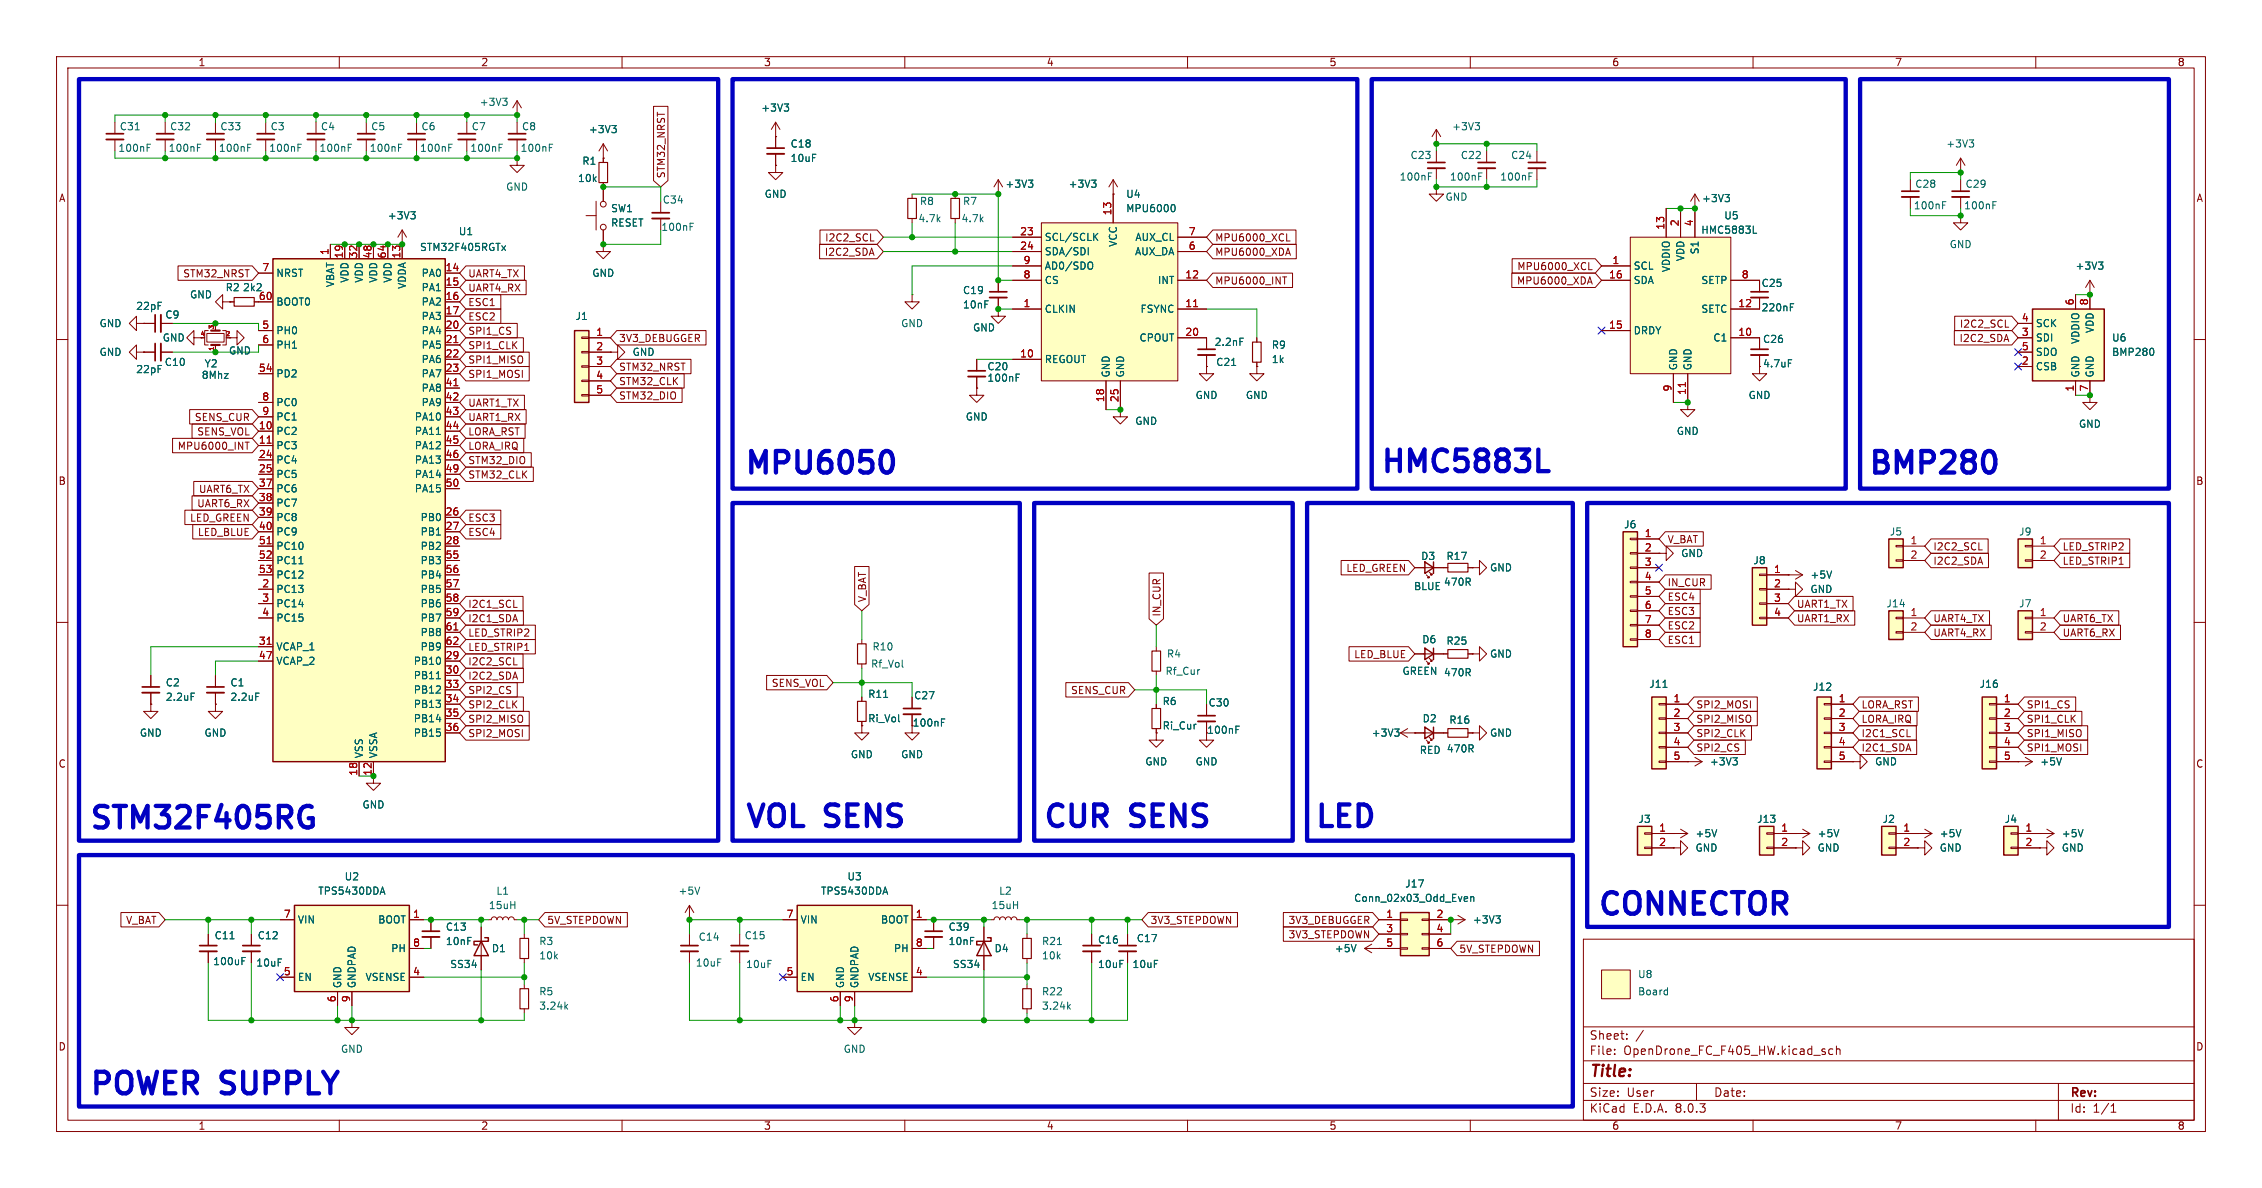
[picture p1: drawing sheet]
<svg xmlns="http://www.w3.org/2000/svg" width="400mm" height="210mm" viewBox="0 0 400 210" stroke-linecap="round" stroke-linejoin="round" font-family="sans-serif">
<defs><g id="words">
<g font-size="5.3" fill="#0000c2">
<text x="131.2" y="84.9">MPU6050</text>
<text x="243.7" y="84.6">HMC5883L</text>
<text x="329.9" y="84.9">BMP280</text>
<text x="15.3" y="147.6">STM32F405RG</text>
<text x="131.3" y="147.3">VOL</text>
<text x="146.1" y="147.3">SENS</text>
<text x="184" y="147.3">CUR</text>
<text x="200.1" y="147.3">SENS</text>
<text x="232.1" y="147.3">LED</text>
<text x="282.1" y="162.8">CONNECTOR</text>
<text x="15.4" y="194.6">POWER</text>
<text x="39.2" y="194.6">SUPPLY</text>
</g>
<text font-size="2.8" fill="#840000" x="281" y="190.9">Title:</text>
<g font-size="2.1" fill="#840000">
<text x="281" y="184">Sheet:</text>
<text x="281" y="186.7">File:</text>
<text x="287.1" y="186.7">OpenDrone_FC_F405_HW.kicad_sch</text>
<text x="281" y="196.9">KiCad</text>
<text x="281" y="194.1">Size:</text>
<text x="287.7" y="194.1">User</text>
<text x="288.7" y="196.9">E.D.A.</text>
<text x="296.3" y="196.9">8.0.3</text>
<text x="303" y="194.1">Date:</text>
<text x="366" y="194.3">Rev:</text>
<text x="366" y="196.9">Id:</text>
<text x="370.1" y="196.9">1/1</text>
</g>
<g font-size="1.8" fill="#840000">
<text x="35" y="11.9">1</text>
<text x="85" y="11.9">2</text>
<text x="135" y="11.9">3</text>
<text x="185" y="11.9">4</text>
<text x="235" y="11.9">5</text>
<text x="285" y="11.9">6</text>
<text x="335" y="11.9">7</text>
<text x="385" y="11.9">8</text>
<text x="10.3" y="35.9">A</text>
<text x="117.8" y="31.6" transform="rotate(-90 117.8 31.6)">STM32_NRST</text>
<text x="388.3" y="35.9">A</text>
<text x="145.7" y="45.4">I2C2_SDA</text>
<text x="145.8" y="42.9">I2C2_SCL</text>
<text x="214.8" y="42.9">MPU6000_XCL</text>
<text x="214.8" y="45.4">MPU6000_XDA</text>
<text x="268.2" y="48">MPU6000_XCL</text>
<text x="32.3" y="49.2">STM32_NRST</text>
<text x="82.7" y="49.2">UART4_TX</text>
<text x="82.7" y="51.8">UART4_RX</text>
<text x="214.8" y="50.5">MPU6000_INT</text>
<text x="268.2" y="50.5">MPU6000_XDA</text>
<text x="82.7" y="59.4">SPI1_CS</text>
<text x="82.7" y="56.9">ESC2</text>
<text x="82.7" y="54.3">ESC1</text>
<text x="346.5" y="58.1">I2C2_SCL</text>
<text x="82.7" y="61.9">SPI1_CLK</text>
<text x="82.7" y="64.5">SPI1_MISO</text>
<text x="109.4" y="65.7">STM32_NRST</text>
<text x="109.4" y="60.7">3V3_DEBUGGER</text>
<text x="346.4" y="60.7">I2C2_SDA</text>
<text x="82.7" y="67">SPI1_MOSI</text>
<text x="109.4" y="70.8">STM32_DIO</text>
<text x="109.4" y="68.3">STM32_CLK</text>
<text x="34.4" y="74.6">SENS_CUR</text>
<text x="34.8" y="77.2">SENS_VOL</text>
<text x="82.7" y="77.2">LORA_RST</text>
<text x="82.7" y="72.1">UART1_TX</text>
<text x="82.7" y="74.6">UART1_RX</text>
<text x="31.3" y="79.7">MPU6000_INT</text>
<text x="82.7" y="79.7">LORA_IRQ</text>
<text x="82.7" y="82.3">STM32_DIO</text>
<text x="10.3" y="85.9">B</text>
<text x="34.8" y="89.9">UART6_RX</text>
<text x="35.1" y="87.3">UART6_TX</text>
<text x="82.7" y="84.8">STM32_CLK</text>
<text x="388.3" y="85.9">B</text>
<text x="33.5" y="92.4">LED_GREEN</text>
<text x="34.9" y="95">LED_BLUE</text>
<text x="82.7" y="95">ESC4</text>
<text x="82.7" y="92.4">ESC3</text>
<text x="238" y="101.3">LED_GREEN</text>
<text x="294.8" y="96.2">V_BAT</text>
<text x="341.8" y="97.5">I2C2_SCL</text>
<text x="341.8" y="100">I2C2_SDA</text>
<text x="364.7" y="97.5">LED_STRIP2</text>
<text x="364.7" y="100">LED_STRIP1</text>
<text x="82.7" y="107.7">I2C1_SCL</text>
<text x="153.4" y="106.5" transform="rotate(-90 153.4 106.5)">V_BAT</text>
<text x="294.8" y="106.4">ESC4</text>
<text x="294.8" y="103.8">IN_CUR</text>
<text x="317.7" y="107.7">UART1_TX</text>
<text x="82.7" y="110.2">I2C1_SDA</text>
<text x="82.7" y="112.7">LED_STRIP2</text>
<text x="205.4" y="109.1" transform="rotate(-90 205.4 109.1)">IN_CUR</text>
<text x="294.8" y="111.5">ESC2</text>
<text x="294.8" y="108.9">ESC3</text>
<text x="317.7" y="110.2">UART1_RX</text>
<text x="341.8" y="112.7">UART4_RX</text>
<text x="341.8" y="110.2">UART4_TX</text>
<text x="364.7" y="110.2">UART6_TX</text>
<text x="364.7" y="112.7">UART6_RX</text>
<text x="82.7" y="117.8">I2C2_SCL</text>
<text x="82.7" y="115.3">LED_STRIP1</text>
<text x="239.4" y="116.5">LED_BLUE</text>
<text x="294.8" y="114">ESC1</text>
<text x="82.7" y="125.4">SPI2_CLK</text>
<text x="82.7" y="122.9">SPI2_CS</text>
<text x="82.7" y="120.4">I2C2_SDA</text>
<text x="136.4" y="121.6">SENS_VOL</text>
<text x="189.3" y="122.9">SENS_CUR</text>
<text x="299.9" y="125.4">SPI2_MOSI</text>
<text x="329.1" y="125.4">LORA_RST</text>
<text x="358.3" y="125.4">SPI1_CS</text>
<text x="82.7" y="128">SPI2_MISO</text>
<text x="82.7" y="130.5">SPI2_MOSI</text>
<text x="161.3" y="128.6">100nF</text>
<text x="213.4" y="129.9">100nF</text>
<text x="299.9" y="130.5">SPI2_CLK</text>
<text x="299.9" y="128">SPI2_MISO</text>
<text x="329.1" y="128">LORA_IRQ</text>
<text x="329.1" y="130.5">I2C1_SCL</text>
<text x="358.3" y="130.5">SPI1_MISO</text>
<text x="358.3" y="128">SPI1_CLK</text>
<text x="10.3" y="135.9">C</text>
<text x="65.8" y="137.2" transform="rotate(-90 65.8 137.2)">12</text>
<text x="299.9" y="133.1">SPI2_CS</text>
<text x="329.1" y="133.1">I2C1_SDA</text>
<text x="358.3" y="133.1">SPI1_MOSI</text>
<text x="388.3" y="135.9">C</text>
<text x="22.2" y="163.5">V_BAT</text>
<text x="96.7" y="163.5">5V_STEPDOWN</text>
<text x="203.4" y="163.5">3V3_STEPDOWN</text>
<text x="227.8" y="163.5">3V3_DEBUGGER</text>
<text x="227.8" y="166.1">3V3_STEPDOWN</text>
<text x="258" y="168.6">5V_STEPDOWN</text>
<text x="10.3" y="185.9">D</text>
<text x="388.3" y="185.9">D</text>
<text x="35" y="199.9">1</text>
<text x="85" y="199.9">2</text>
<text x="135" y="199.9">3</text>
<text x="185" y="199.9">4</text>
<text x="235" y="199.9">5</text>
<text x="285" y="199.9">6</text>
<text x="335" y="199.9">7</text>
<text x="385" y="199.9">8</text>
</g>
<g font-size="1.8" fill="#006464">
<text x="21.1" y="23.2">C31</text>
<text x="30" y="23.2">C32</text>
<text x="38.9" y="23.2">C33</text>
<text x="47.8" y="23.2">C3</text>
<text x="56.7" y="23.2">C4</text>
<text x="65.5" y="23.2">C5</text>
<text x="74.4" y="23.2">C6</text>
<text x="83.3" y="23.2">C7</text>
<text x="84.7" y="18.9">+3V3</text>
<text x="92.2" y="23.2">C8</text>
<text x="104" y="23.7">+3V3</text>
<text x="134.5" y="19.9">+3V3</text>
<text x="256.7" y="23.2">+3V3</text>
<text x="20.8" y="27">100nF</text>
<text x="29.7" y="27">100nF</text>
<text x="38.6" y="27">100nF</text>
<text x="47.5" y="27">100nF</text>
<text x="56.4" y="27">100nF</text>
<text x="65.3" y="27">100nF</text>
<text x="74.2" y="27">100nF</text>
<text x="83.1" y="27">100nF</text>
<text x="92" y="27">100nF</text>
<text x="102.9" y="29.3">R1</text>
<text x="139.7" y="26.3">C18</text>
<text x="139.7" y="28.8">10uF</text>
<text x="249.3" y="28.3">C23</text>
<text x="258.2" y="28.3">C22</text>
<text x="267.1" y="28.3">C24</text>
<text x="344.1" y="26.3">+3V3</text>
<text x="89.4" y="33.9">GND</text>
<text x="102.1" y="32.4">10k</text>
<text x="135.1" y="35.2">GND</text>
<text x="177.7" y="33.4">+3V3</text>
<text x="188.9" y="33.4">+3V3</text>
<text x="199.1" y="35.2">U4</text>
<text x="247.4" y="32.1">100nF</text>
<text x="255.5" y="35.7">GND</text>
<text x="256.3" y="32.1">100nF</text>
<text x="265.2" y="32.1">100nF</text>
<text x="300.9" y="35.9">+3V3</text>
<text x="338.6" y="33.4">C28</text>
<text x="347.5" y="33.4">C29</text>
<text x="68.5" y="39">+3V3</text>
<text x="81" y="41.8">U1</text>
<text x="108" y="40.3">RESET</text>
<text x="108" y="37.7">SW1</text>
<text x="116.8" y="41">100nF</text>
<text x="117.1" y="36.2">C34</text>
<text x="162.3" y="39.5">4.7k</text>
<text x="162.6" y="36.4">R8</text>
<text x="169.9" y="39.5">4.7k</text>
<text x="170.2" y="36.4">R7</text>
<text x="199.1" y="37.7">MPU6000</text>
<text x="300.7" y="41.5">HMC5883L</text>
<text x="304.8" y="39">U5</text>
<text x="338.3" y="37.2">100nF</text>
<text x="347.2" y="37.2">100nF</text>
<text x="74.2" y="44.6">STM32F405RGTx</text>
<text x="184.7" y="42.8">SCL/SCLK</text>
<text x="184.7" y="45.3">SDA/SDI</text>
<text x="184.7" y="47.9">AD0/SDO</text>
<text x="197.7" y="43.7" transform="rotate(-90 197.7 43.7)">VCC</text>
<text x="200.6" y="45.3">AUX_DA</text>
<text x="200.7" y="42.8">AUX_CL</text>
<text x="288.8" y="47.9">SCL</text>
<text x="298" y="46.3" transform="rotate(-90 298 46.3)">VDD</text>
<text x="300.6" y="45.1" transform="rotate(-90 300.6 45.1)">S1</text>
<text x="344.7" y="44.1">GND</text>
<text x="366.9" y="47.9">+3V3</text>
<text x="33.5" y="53">GND</text>
<text x="39.8" y="51.7">R2</text>
<text x="42.9" y="51.7">2k2</text>
<text x="45.7" y="53.1">60</text>
<text x="48.8" y="49.1">NRST</text>
<text x="59.3" y="50.9" transform="rotate(-90 59.3 50.9)">VBAT</text>
<text x="61.8" y="50.1" transform="rotate(-90 61.8 50.1)">VDD</text>
<text x="64.4" y="50.1" transform="rotate(-90 64.4 50.1)">VDD</text>
<text x="66.9" y="50.1" transform="rotate(-90 66.9 50.1)">VDD</text>
<text x="69.4" y="50.1" transform="rotate(-90 69.4 50.1)">VDD</text>
<text x="72" y="51.2" transform="rotate(-90 72 51.2)">VDDA</text>
<text x="74.5" y="49.1">PA0</text>
<text x="74.5" y="51.7">PA1</text>
<text x="104.6" y="49.1">GND</text>
<text x="170.2" y="52.2">C19</text>
<text x="184.7" y="50.4">CS</text>
<text x="204.7" y="50.4">INT</text>
<text x="288.8" y="50.4">SDA</text>
<text x="295.5" y="48.2" transform="rotate(-90 295.5 48.2)">VDDIO</text>
<text x="300.8" y="50.4">SETP</text>
<text x="311.4" y="50.9">C25</text>
<text x="17.5" y="58">GND</text>
<text x="24" y="55">22pF</text>
<text x="29.1" y="56.5">C9</text>
<text x="48.8" y="59.3">PH0</text>
<text x="48.8" y="54.2">BOOT0</text>
<text x="74.5" y="54.2">PA2</text>
<text x="74.5" y="56.8">PA3</text>
<text x="74.5" y="59.3">PA4</text>
<text x="101.7" y="56.8">J1</text>
<text x="159.3" y="58">GND</text>
<text x="170.2" y="54.7">10nF</text>
<text x="172" y="58.8">GND</text>
<text x="184.7" y="55.5">CLKIN</text>
<text x="201.6" y="55.5">FSYNC</text>
<text x="288.8" y="59.3">DRDY</text>
<text x="300.8" y="55.5">SETC</text>
<text x="311.4" y="55.2">220nF</text>
<text x="359.9" y="58">SCK</text>
<text x="370.4" y="59" transform="rotate(-90 370.4 59)">VDD</text>
<text x="17.5" y="63.1">GND</text>
<text x="28.7" y="60.6">GND</text>
<text x="29" y="64.9">C10</text>
<text x="36.1" y="65.1">Y2</text>
<text x="40.4" y="62.9">GND</text>
<text x="48.8" y="61.8">PH1</text>
<text x="74.5" y="61.8">PA5</text>
<text x="74.5" y="64.4">PA6</text>
<text x="111.8" y="63.1">GND</text>
<text x="174.5" y="65.7">C20</text>
<text x="184.7" y="64.4">REGOUT</text>
<text x="201.4" y="60.6">CPOUT</text>
<text x="214.7" y="61.3">2.2nF</text>
<text x="215" y="64.9">C21</text>
<text x="224.8" y="61.8">R9</text>
<text x="224.8" y="64.4">1k</text>
<text x="296.8" y="65.6" transform="rotate(-90 296.8 65.6)">GND</text>
<text x="299.3" y="65.6" transform="rotate(-90 299.3 65.6)">GND</text>
<text x="302.9" y="60.6">C1</text>
<text x="311.7" y="60.8">C26</text>
<text x="311.7" y="65.1">4.7uF</text>
<text x="359.9" y="65.7">CSB</text>
<text x="359.9" y="60.6">SDI</text>
<text x="359.9" y="63.1">SDO</text>
<text x="367.9" y="60.9" transform="rotate(-90 367.9 60.9)">VDDIO</text>
<text x="373.4" y="60.6">U6</text>
<text x="373.4" y="63.1">BMP280</text>
<text x="24" y="66.2">22pF</text>
<text x="35.6" y="67.2">8Mhz</text>
<text x="48.8" y="66.9">PD2</text>
<text x="74.5" y="66.9">PA7</text>
<text x="74.5" y="69.5">PA8</text>
<text x="174.5" y="67.7">100nF</text>
<text x="196.4" y="66.8" transform="rotate(-90 196.4 66.8)">GND</text>
<text x="199" y="66.8" transform="rotate(-90 199 66.8)">GND</text>
<text x="211.3" y="70.7">GND</text>
<text x="220.2" y="70.7">GND</text>
<text x="309.1" y="70.7">GND</text>
<text x="367.9" y="66.8" transform="rotate(-90 367.9 66.8)">GND</text>
<text x="370.4" y="66.8" transform="rotate(-90 370.4 66.8)">GND</text>
<text x="48.8" y="77.1">PC2</text>
<text x="48.8" y="72">PC0</text>
<text x="48.8" y="74.5">PC1</text>
<text x="73.3" y="74.5">PA10</text>
<text x="73.3" y="77.1">PA11</text>
<text x="74.5" y="72">PA9</text>
<text x="170.7" y="74.5">GND</text>
<text x="200.7" y="75.3">GND</text>
<text x="296.4" y="77.1">GND</text>
<text x="367.5" y="75.8">GND</text>
<text x="48.8" y="79.6">PC3</text>
<text x="48.8" y="82.2">PC4</text>
<text x="73.3" y="79.6">PA12</text>
<text x="73.3" y="82.2">PA13</text>
<text x="48.8" y="84.7">PC5</text>
<text x="48.8" y="87.2">PC6</text>
<text x="48.8" y="89.8">PC7</text>
<text x="73.3" y="84.7">PA14</text>
<text x="73.3" y="87.2">PA15</text>
<text x="48.8" y="92.3">PC8</text>
<text x="48.8" y="94.9">PC9</text>
<text x="74.3" y="92.3">PB0</text>
<text x="74.3" y="94.9">PB1</text>
<text x="287.1" y="93.6">J6</text>
<text x="334.1" y="94.9">J5</text>
<text x="356.9" y="94.9">J9</text>
<text x="48.8" y="97.4">PC10</text>
<text x="48.8" y="99.9">PC11</text>
<text x="74.3" y="97.4">PB2</text>
<text x="74.3" y="99.9">PB3</text>
<text x="251.2" y="99.2">D3</text>
<text x="255.7" y="99.2">R17</text>
<text x="263.4" y="101.2">GND</text>
<text x="297.2" y="98.7">GND</text>
<text x="310" y="99.9">J8</text>
<text x="48.8" y="105">PC13</text>
<text x="48.8" y="107.6">PC14</text>
<text x="48.8" y="102.5">PC12</text>
<text x="74.3" y="102.5">PB4</text>
<text x="74.3" y="105">PB5</text>
<text x="74.3" y="107.6">PB6</text>
<text x="249.9" y="104.5">BLUE</text>
<text x="255.2" y="103.8">470R</text>
<text x="320.1" y="105">GND</text>
<text x="320.1" y="102.5">+5V</text>
<text x="333.5" y="107.6">J14</text>
<text x="356.9" y="107.6">J7</text>
<text x="48.8" y="110.1">PC15</text>
<text x="74.3" y="110.1">PB7</text>
<text x="74.3" y="112.6">PB8</text>
<text x="251.4" y="113.9">D6</text>
<text x="48.8" y="115.2">VCAP_1</text>
<text x="48.8" y="117.7">VCAP_2</text>
<text x="73.1" y="117.7">PB10</text>
<text x="74.3" y="115.2">PB9</text>
<text x="153.9" y="118.2">Rf_Vol</text>
<text x="154.2" y="115.2">R10</text>
<text x="206" y="119.5">Rf_Cur</text>
<text x="206.3" y="116.5">R4</text>
<text x="247.9" y="119.5">GREEN 470R</text>
<text x="255.7" y="114.2">R25</text>
<text x="263.4" y="116.5">GND</text>
<text x="29.2" y="121.5">C2</text>
<text x="29.2" y="124.1">2.2uF</text>
<text x="40.6" y="121.5">C1</text>
<text x="40.6" y="124.1">2.2uF</text>
<text x="73.1" y="120.3">PB11</text>
<text x="73.1" y="122.8">PB12</text>
<text x="73.1" y="125.3">PB13</text>
<text x="153.4" y="123.6">R11</text>
<text x="161.6" y="123.8">C27</text>
<text x="205.5" y="124.8">R6</text>
<text x="213.6" y="125.1">C30</text>
<text x="291.5" y="121.8">J11</text>
<text x="320.5" y="122.3">J12</text>
<text x="350" y="121.8">J16</text>
<text x="24.6" y="130.4">GND</text>
<text x="36.1" y="130.4">GND</text>
<text x="73.1" y="127.9">PB14</text>
<text x="73.1" y="130.4">PB15</text>
<text x="153.4" y="127.9">Ri_Vol</text>
<text x="205.5" y="129.2">Ri_Cur</text>
<text x="242.5" y="130.4">+3V3</text>
<text x="251.5" y="127.9">D2</text>
<text x="256.2" y="128.1">R16</text>
<text x="263.4" y="130.4">GND</text>
<text x="64.4" y="134.1" transform="rotate(-90 64.4 134.1)">VSS</text>
<text x="66.9" y="134.1" transform="rotate(-90 66.9 134.1)">VSSA</text>
<text x="150.4" y="134.2">GND</text>
<text x="159.3" y="134.2">GND</text>
<text x="202.4" y="135.5">GND</text>
<text x="211.3" y="135.5">GND</text>
<text x="251" y="133.5">RED 470R</text>
<text x="302.3" y="135.5">+3V3</text>
<text x="331.5" y="135.5">GND</text>
<text x="360.7" y="135.5">+5V</text>
<text x="64" y="143.1">GND</text>
<text x="289.6" y="145.7">J3</text>
<text x="299.7" y="148.2">+5V</text>
<text x="310.6" y="145.7">J13</text>
<text x="321.3" y="148.2">+5V</text>
<text x="332.8" y="145.7">J2</text>
<text x="342.9" y="148.2">+5V</text>
<text x="354.4" y="145.7">J4</text>
<text x="364.5" y="148.2">+5V</text>
<text x="60.9" y="155.8">U2</text>
<text x="149.8" y="155.8">U3</text>
<text x="299.7" y="150.7">GND</text>
<text x="321.3" y="150.7">GND</text>
<text x="342.9" y="150.7">GND</text>
<text x="364.5" y="150.7">GND</text>
<text x="56.2" y="158.4">TPS5430DDA</text>
<text x="86.3" y="160.9">15uH</text>
<text x="87.7" y="158.4">L1</text>
<text x="119.9" y="158.4">+5V</text>
<text x="145.1" y="158.4">TPS5430DDA</text>
<text x="175.2" y="160.9">15uH</text>
<text x="176.6" y="158.4">L2</text>
<text x="239.4" y="159.6">Conn_02x03_Odd_Even</text>
<text x="248.4" y="157.1">J17</text>
<text x="37.9" y="166.2">C11</text>
<text x="45.5" y="166.2">C12</text>
<text x="52.6" y="163.4">VIN</text>
<text x="66.8" y="163.4">BOOT</text>
<text x="78.7" y="164.7">C13</text>
<text x="78.7" y="167.3">10nF</text>
<text x="95.3" y="167.3">R3</text>
<text x="123.5" y="166.5">C14</text>
<text x="131.6" y="166.2">C15</text>
<text x="141.5" y="163.4">VIN</text>
<text x="155.7" y="163.4">BOOT</text>
<text x="167.6" y="164.7">C39</text>
<text x="167.6" y="167.3">10nF</text>
<text x="184.2" y="167.3">R21</text>
<text x="194.1" y="167">C16</text>
<text x="200.9" y="166.7">C17</text>
<text x="260.4" y="163.4">+3V3</text>
<text x="37.6" y="170.8">100uF</text>
<text x="45.2" y="171.1">10uF</text>
<text x="52.6" y="173.6">EN</text>
<text x="64.5" y="173.6">VSENSE</text>
<text x="69.1" y="168.5">PH</text>
<text x="79.5" y="171.3">SS34</text>
<text x="86.9" y="168.5">D1</text>
<text x="95.3" y="169.8">10k</text>
<text x="122.9" y="171.1">10uF</text>
<text x="131.8" y="171.3">10uF</text>
<text x="141.5" y="173.6">EN</text>
<text x="153.4" y="173.6">VSENSE</text>
<text x="158" y="168.5">PH</text>
<text x="168.4" y="171.3">SS34</text>
<text x="175.8" y="168.5">D4</text>
<text x="184.2" y="169.8">10k</text>
<text x="194.1" y="171.3">10uF</text>
<text x="200.2" y="171.3">10uF</text>
<text x="235.9" y="168.5">+5V</text>
<text x="289.6" y="173.1">U8</text>
<text x="60.6" y="174.8" transform="rotate(-90 60.6 174.8)">GND</text>
<text x="63.1" y="174.8" transform="rotate(-90 63.1 174.8)">GNDPAD</text>
<text x="95.3" y="176.1">R5</text>
<text x="95.3" y="178.7">3.24k</text>
<text x="149.5" y="174.8" transform="rotate(-90 149.5 174.8)">GND</text>
<text x="152" y="174.8" transform="rotate(-90 152 174.8)">GNDPAD</text>
<text x="184.2" y="176.1">R22</text>
<text x="184.2" y="178.7">3.24k</text>
<text x="289.6" y="176.1">Board</text>
<text x="60.2" y="186.3">GND</text>
<text x="149.1" y="186.3">GND</text>
</g>
<g font-size="1.8" fill="#a90000">
<text x="180.3" y="41.7">23</text>
<text x="196.6" y="38.2" transform="rotate(-90 196.6 38.2)">13</text>
<text x="210.1" y="41.7">7</text>
<text x="294.4" y="40.7" transform="rotate(-90 294.4 40.7)">13</text>
<text x="296.9" y="40.1" transform="rotate(-90 296.9 40.1)">2</text>
<text x="299.5" y="40.1" transform="rotate(-90 299.5 40.1)">4</text>
<text x="58.2" y="45.2" transform="rotate(-90 58.2 45.2)">1</text>
<text x="60.7" y="45.8" transform="rotate(-90 60.7 45.8)">19</text>
<text x="63.2" y="45.8" transform="rotate(-90 63.2 45.8)">32</text>
<text x="65.8" y="45.8" transform="rotate(-90 65.8 45.8)">48</text>
<text x="68.3" y="45.8" transform="rotate(-90 68.3 45.8)">64</text>
<text x="70.9" y="45.8" transform="rotate(-90 70.9 45.8)">13</text>
<text x="180.3" y="44.2">24</text>
<text x="180.9" y="46.8">9</text>
<text x="210.1" y="44.2">6</text>
<text x="285" y="46.8">1</text>
<text x="46.3" y="48">7</text>
<text x="78.7" y="48">14</text>
<text x="78.7" y="50.6">15</text>
<text x="78.7" y="53.1">16</text>
<text x="180.9" y="49.3">8</text>
<text x="209.5" y="49.3">12</text>
<text x="284.4" y="49.3">16</text>
<text x="307.9" y="49.3">8</text>
<text x="46.3" y="58.2">5</text>
<text x="78.7" y="55.6">17</text>
<text x="78.7" y="58.2">20</text>
<text x="105.3" y="59.5">1</text>
<text x="180.9" y="54.4">1</text>
<text x="209.5" y="54.4">11</text>
<text x="209.5" y="59.5">20</text>
<text x="284.4" y="58.2">15</text>
<text x="307.3" y="59.5">10</text>
<text x="307.3" y="54.4">12</text>
<text x="357.4" y="59.5">3</text>
<text x="357.4" y="56.9">4</text>
<text x="366.8" y="54.1" transform="rotate(-90 366.8 54.1)">6</text>
<text x="369.3" y="54.1" transform="rotate(-90 369.3 54.1)">8</text>
<text x="45.7" y="65.8">54</text>
<text x="46.3" y="60.7">6</text>
<text x="78.7" y="60.7">21</text>
<text x="78.7" y="63.3">22</text>
<text x="78.7" y="65.8">23</text>
<text x="105.3" y="62">2</text>
<text x="105.3" y="64.5">3</text>
<text x="180.3" y="63.3">10</text>
<text x="357.4" y="64.5">2</text>
<text x="357.4" y="62">5</text>
<text x="46.3" y="70.9">8</text>
<text x="78.7" y="68.3">41</text>
<text x="78.7" y="70.9">42</text>
<text x="105.3" y="67.1">4</text>
<text x="105.3" y="69.6">5</text>
<text x="195.3" y="71.2" transform="rotate(-90 195.3 71.2)">18</text>
<text x="197.9" y="71.2" transform="rotate(-90 197.9 71.2)">25</text>
<text x="295.7" y="69.3" transform="rotate(-90 295.7 69.3)">9</text>
<text x="298.2" y="69.9" transform="rotate(-90 298.2 69.9)">11</text>
<text x="366.8" y="69.3" transform="rotate(-90 366.8 69.3)">1</text>
<text x="369.3" y="69.3" transform="rotate(-90 369.3 69.3)">7</text>
<text x="45.7" y="76">10</text>
<text x="46.3" y="73.4">9</text>
<text x="78.7" y="73.4">43</text>
<text x="78.7" y="76">44</text>
<text x="45.7" y="78.5">11</text>
<text x="45.7" y="81">24</text>
<text x="45.7" y="83.6">25</text>
<text x="78.7" y="78.5">45</text>
<text x="78.7" y="81">46</text>
<text x="78.7" y="83.6">49</text>
<text x="45.7" y="86.1">37</text>
<text x="45.7" y="88.7">38</text>
<text x="78.7" y="86.1">50</text>
<text x="45.7" y="91.2">39</text>
<text x="45.7" y="93.7">40</text>
<text x="78.7" y="91.2">26</text>
<text x="78.7" y="93.7">27</text>
<text x="290.8" y="95">1</text>
<text x="45.7" y="96.3">51</text>
<text x="45.7" y="98.8">52</text>
<text x="45.7" y="101.4">53</text>
<text x="78.7" y="96.3">28</text>
<text x="78.7" y="98.8">55</text>
<text x="78.7" y="101.4">56</text>
<text x="290.8" y="97.6">2</text>
<text x="290.8" y="100.1">3</text>
<text x="313.6" y="101.4">1</text>
<text x="337.7" y="96.3">1</text>
<text x="337.7" y="98.8">2</text>
<text x="360.6" y="96.3">1</text>
<text x="360.6" y="98.8">2</text>
<text x="46.3" y="103.9">2</text>
<text x="46.3" y="106.4">3</text>
<text x="78.7" y="103.9">57</text>
<text x="78.7" y="106.4">58</text>
<text x="290.8" y="102.6">4</text>
<text x="290.8" y="105.2">5</text>
<text x="290.8" y="107.7">6</text>
<text x="313.6" y="103.9">2</text>
<text x="313.6" y="106.4">3</text>
<text x="46.3" y="109">4</text>
<text x="78.7" y="109">59</text>
<text x="78.7" y="111.5">61</text>
<text x="290.8" y="110.3">7</text>
<text x="290.8" y="112.8">8</text>
<text x="313.6" y="109">4</text>
<text x="337.7" y="109">1</text>
<text x="337.7" y="111.5">2</text>
<text x="360.6" y="109">1</text>
<text x="360.6" y="111.5">2</text>
<text x="45.7" y="114.1">31</text>
<text x="45.7" y="116.6">47</text>
<text x="78.7" y="116.6">29</text>
<text x="78.7" y="119.1">30</text>
<text x="78.7" y="114.1">62</text>
<text x="78.7" y="121.7">33</text>
<text x="78.7" y="124.2">34</text>
<text x="295.8" y="124.2">1</text>
<text x="325" y="124.2">1</text>
<text x="354.3" y="124.2">1</text>
<text x="78.7" y="126.8">35</text>
<text x="78.7" y="129.3">36</text>
<text x="295.8" y="126.8">2</text>
<text x="295.8" y="129.3">3</text>
<text x="295.8" y="131.8">4</text>
<text x="325" y="126.8">2</text>
<text x="325" y="129.3">3</text>
<text x="325" y="131.8">4</text>
<text x="354.3" y="126.8">2</text>
<text x="354.3" y="129.3">3</text>
<text x="354.3" y="131.8">4</text>
<text x="63.2" y="137.2" transform="rotate(-90 63.2 137.2)">18</text>
<text x="295.8" y="134.4">5</text>
<text x="325" y="134.4">5</text>
<text x="354.3" y="134.4">5</text>
<text x="293.3" y="147.1">1</text>
<text x="293.3" y="149.6">2</text>
<text x="314.9" y="147.1">1</text>
<text x="314.9" y="149.6">2</text>
<text x="336.5" y="147.1">1</text>
<text x="336.5" y="149.6">2</text>
<text x="358.1" y="147.1">1</text>
<text x="358.1" y="149.6">2</text>
<text x="50.1" y="162.3">7</text>
<text x="73" y="162.3">1</text>
<text x="73" y="167.4">8</text>
<text x="139" y="162.3">7</text>
<text x="161.9" y="162.3">1</text>
<text x="161.9" y="167.4">8</text>
<text x="245" y="162.3">1</text>
<text x="245" y="164.9">3</text>
<text x="245" y="167.4">5</text>
<text x="253.9" y="162.3">2</text>
<text x="253.9" y="164.9">4</text>
<text x="253.9" y="167.4">6</text>
<text x="50.1" y="172.5">5</text>
<text x="73" y="172.5">4</text>
<text x="139" y="172.5">5</text>
<text x="161.9" y="172.5">4</text>
<text x="59.4" y="177.3" transform="rotate(-90 59.4 177.3)">6</text>
<text x="62" y="177.3" transform="rotate(-90 62 177.3)">9</text>
<text x="148.3" y="177.3" transform="rotate(-90 148.3 177.3)">6</text>
<text x="150.9" y="177.3" transform="rotate(-90 150.9 177.3)">9</text>
</g>
<g font-size="1.1" fill="#a90000">
<text x="35.4" y="59.5">4</text>
<text x="37.8" y="58.3" transform="rotate(-90 37.8 58.3)">3</text>
<text x="37.8" y="62.1" transform="rotate(-90 37.8 62.1)">1</text>
</g>
<text font-size="1.1" fill="#840000" x="39.8" y="59.5">2</text>
</g></defs>
<g fill="none" stroke="#840000" stroke-width=".18">
<path d="M10 10h380v190h-380zM12 12h376v186h-376zM60 10v2M110 10v2M160 10v2M210 10v2M260 10v2M310 10v2M360 10v2M10 60h2M388 60h2M10 110h2"/>
<path d="M388 110h2M10 160h2M280 166h108v32h-108zM388 160h2M60 198v2M110 198v2M160 198v2M210 198v2M260 198v2M280 194.5h108M280 191.5h108M280 187.5h108"/>
<path d="M280 181.5h108M285.5 186.3v.1M285.5 185.5v.1M287.7 183.6v.1M287.7 182.8v.1M290.6 182.1l-1.3 2M300 191.5v3M310 198v2M324.1 185.5l-.4-.1-.3 .3v.4l.1 .2h.6M324.7 185.5l.3-.1 .3 .1 .1 .9M324.7 184.9v1.5M360 198v2"/>
<path d="M364 191.5v6.5M373.3 196.6h.9M373.3 195.5l.4-.4v1.5"/>
</g>
<path d="M354.3 146.1h2.6v5h-2.6z" fill="#ffffc2"/>
<g fill="none" stroke="#840000" stroke-width=".18">
<path d="M39.4 53.4v-1.3l-1.3 1.3 1.3 1.2v-1.2h1.2M40.6 53.4h.1M40.6 53.4h.8M45 53.4h.7M316.2 104.2h1.3v-1.3l1.3 1.3-1.3 1.2v-1.2M316.2 104.2h.1M316.2 101.6h.1M316.2 101.6h2.6M317.5 100.9l1.3 .7M318.8 101.6l-1.3 .8M317.5 149.9h1.3v-1.3l1.2 1.3-1.2 1.2v-1.2M317.5 149.9h.1"/>
<path d="M339.1 149.9h1.3v-1.3l1.2 1.3-1.2 1.2v-1.2M339.1 149.9h.1M355.6 149.8h1.3v.2h-1.3zM355.6 147.2h1.3v.3h-1.3zM356.9 147.3h3.8M356.9 149.9h3.8"/>
</g>
<path d="M354.3 146.1h2.6v5h-2.6z" fill="none" stroke="#840000" stroke-width=".25"/>
<path d="M41.4 52.6h3.6v1.5h-3.6z" fill="none" stroke="#840000" stroke-width=".2"/>
<path d="M323.9 100.9l-.4 1.3" fill="none" stroke="#006464" stroke-width=".18"/>
<path d="M287 94h2.6v20.3h-2.6z" fill="#ffffc2"/>
<g fill="none" stroke="#840000" stroke-width=".18">
<path d="M91.4 28v1.2h1.3l-1.3 1.3-1.2-1.3h1.2M91.4 28h.1M137.2 24.1h.1M137.2 29.2v1.3h1.2l-1.2 1.3-1.3-1.3h1.3M137.2 29.2h.1M137.2 21.6l-.8 1.3M137.2 21.6v4.6M137.2 27.2v2M137.2 21.6l.7 1.3M161.3 34.3v.8M161.3 38.6v.8M168.9 34.3v.8"/>
<path d="M168.9 38.6v.8M337.8 31.8v2M337.8 34.8v2M346.7 30.5h.1M346.7 28l-.8 1.2M346.7 28v2.5M346.7 31.8v2M346.7 34.8v2M346.7 28l.8 1.2M40.6 59.7h1.3v-1.3l1.3 1.3-1.3 1.3v-1.3M161.3 52.1v1.3h1.3l-1.3 1.2-1.3-1.2h1.3M161.3 52.1h.1"/>
<path d="M288.3 97.7h1.3v.2h-1.3zM288.3 95.1h1.3v.3h-1.3zM289.6 95.3h3.8M289.6 97.8h3.8M293.4 97.8h1.2v1.3l1.3-1.3-1.3-1.3v1.3M293.4 97.8h.1M288.3 112.9h1.3v.3h-1.3zM288.3 110.4h1.3v.2h-1.3zM288.3 107.8h1.3v.3h-1.3zM288.3 105.3h1.3v.3h-1.3zM288.3 102.8h1.3v.2h-1.3zM288.3 100.2h1.3v.3h-1.3z"/>
<path d="M289.6 100.3h3.8M289.6 102.9h3.8M289.6 105.4h3.8M289.6 108h3.8M289.6 110.5h3.8M289.6 113h3.8M356.9 134.6h.1M356.9 134.6h2.5M358.1 133.9l1.3 .7M359.4 134.6l-1.3 .8M339.1 147.3h.1M339.1 147.3h2.5"/>
<path d="M340.4 146.6l1.2 .7M341.6 147.3l-1.2 .8M360.7 147.3h.1M360.7 149.9h1.2v-1.3l1.3 1.3-1.3 1.2v-1.2M360.7 149.9h.1M360.7 147.3h2.5M361.9 146.6l1.3 .7M363.2 147.3l-1.3 .8"/>
</g>
<path d="M287 94h2.6v20.3h-2.6z" fill="none" stroke="#840000" stroke-width=".25"/>
<path d="M138.7 18.4h.8l-.5 .5M139.2 18.9l.3 .2v.3l-.3 .2M343.5 36.3h.4M343.5 35.6h.6M348.2 24.7h.8l-.4 .5M348.8 25.2l.2 .3v.3l-.2 .2M352.4 36.3h.4M352.4 35.6h.6M364.5 133.9l-.4 1.3M346.8 146.6l-.5 1.3M368.4 146.6l-.5 1.3" fill="none" stroke="#006464" stroke-width=".18"/>
<path d="M160.5 35.1h1.6v3.5h-1.6zM168.1 35.1h1.6v3.5h-1.6z" fill="none" stroke="#840000" stroke-width=".2"/>
<path d="M135.6 27.2h3.1M336.3 34.8h3M345.2 34.8h3" fill="none" stroke="#840000" stroke-width=".33"/>
<path d="M135.6 26.2h3.1M336.3 33.8h3M345.2 33.8h3" fill="none" stroke="#840000" stroke-width=".3"/>
<path d="M101.6 58.4h2.5v12.7h-2.5z" fill="#ffffc2"/>
<g fill="none" stroke="#840000" stroke-width=".18">
<path d="M64.8 21.6v2M64.8 24.7v2M73.7 21.6v2M73.7 24.7v2M103.6 38.1h1.8M105.4 35.6v5.1M106.7 28h.1M106.7 25.4v3.3M106.7 32.3v3.3M106.7 25.4l-.8 1.3M106.7 25.4l.7 1.3M196.8 34.3h.1"/>
<path d="M196.8 31.8l-.7 1.2M196.8 31.8v2.5M196.8 31.8l.8 1.2M262.9 26.7v2M262.9 29.7v2.1M346.7 38.1v1.3h1.3l-1.3 1.3-1.3-1.3h1.3M346.7 38.1h.1M24.1 57.2v-1.3l-1.2 1.3 1.2 1.2v-1.2h1.3M25.4 57.2h.1M25.4 57.2h2M28.4 57.2h2.1M34.3 59.7v-1.3l-1.3 1.3 1.3 1.3v-1.3h1.3"/>
<path d="M36.6 58.9h3v1.6h-3zM36.8 58.4h-.6v2.6h.6M38.1 57.2v1.2M39.4 58.4h.6v2.6h-.6M71.1 43.2h.1M71.1 40.7l-.7 1.2M71.1 40.7v2.5M71.1 40.7l.8 1.2M102.9 59.6h1.2v.2h-1.2zM104.1 59.7h3.8M106.7 43.2v1.3h1.2l-1.2 1.2-1.3-1.2h1.3M106.7 43.2h.1"/>
<path d="M106.7 40.7v2.5M176.5 49.5v2.1M176.5 52.6v2M213.4 59.7v2M222.2 59.7v.8M24.1 62.2v-1.2l-1.2 1.2 1.2 1.3v-1.3h1.3M25.4 62.2h.1M25.4 62.2h2M28.4 62.2h2.1M38.1 61v1.2M102.9 69.7h1.2v.3h-1.2zM102.9 67.2h1.2v.3h-1.2z"/>
<path d="M102.9 64.7h1.2v.2h-1.2zM102.9 62.1h1.2v.3h-1.2zM104.1 62.2h3.8M104.1 64.8h3.8M104.1 67.3h3.8M104.1 69.9h3.8M107.9 62.2h1.3v-1.2l1.3 1.2-1.3 1.3v-1.3M107.9 62.2h.1M198.1 72.4v1.3h1.3l-1.3 1.2-1.3-1.2h1.3M198.1 72.4h.1M213.4 64.8v1.3h1.2l-1.2 1.2-1.3-1.2h1.3M213.4 64.8h.1"/>
<path d="M213.4 62.8v2M222.2 64.8v1.3h1.3l-1.3 1.2-1.2-1.2h1.2M222.2 64.8h.1M222.2 64v.8M26.7 119.4v2M152.4 113v.8M152.4 117.4v.7M26.7 124.5v1.2h1.2l-1.2 1.3-1.3-1.3h1.3M26.7 124.5h.1M26.7 122.4v2.1M66 137.2v1.2h1.3l-1.3 1.3-1.2-1.3h1.2M152.4 128.3v1.3h1.3l-1.3 1.2-1.3-1.2h1.3"/>
<path d="M152.4 128.3h.1M152.4 123.2v.8M152.4 127.5v.8M161.3 126.3v3.3h1.3l-1.3 1.2-1.3-1.2h1.3M161.3 123.2v2M317.5 147.3h.1M317.5 147.3h2.5M318.8 146.6l1.2 .7M320 147.3l-1.2 .8M130.8 165.1v2.1M130.8 168.2v2M165.1 162.6v2"/>
<path d="M165.1 165.6v2.1M174 163.8v7.7M181.6 174v.8M181.6 178.3v.8"/>
<circle cx="106.7" cy="36.1" r=".51"/>
<circle cx="106.7" cy="40.2" r=".51"/>
</g>
<path d="M101.6 58.4h2.5v12.7h-2.5zM174 166.4l1.3 2.5h-2.6zM174.6 165.8h.7v.6h-2.6v.6h.7" fill="none" stroke="#840000" stroke-width=".25"/>
<g fill="none" stroke="#006464" stroke-width=".18">
<path d="M70.5 26.1h.4M70.5 25.5h.6M72.6 37.4h.8l-.4 .5M73.2 37.9l.2 .3v.3l-.2 .2M79.4 26.1h.4M79.4 25.5h.6M108.2 22.2h.8l-.4 .5M108.7 22.7l.3 .2v.3l-.3 .3M193 31.8h.8l-.4 .5M193.6 32.3l.2 .3v.3l-.2 .2M261.5 31.2h.4M261.5 30.6h.6"/>
<path d="M219.3 59.8h.6M217.8 64.6h.7M33.8 122.5h.6M156.2 123.3h.8M166.5 127.7h.4M166.5 127.1h.6M325.2 146.6l-.5 1.3M188.9 177.9l.4 .5M189.3 177.6l-.5 .4"/>
</g>
<path d="M63.2 24.7h3.1M72.1 24.7h3.1M261.4 29.7h3M28.4 55.6v3.1M175 52.6h3.1M28.4 60.7v3.1M211.8 62.8h3.1M25.1 122.4h3.1M159.8 126.3h3M129.3 168.2h3M163.6 165.6h3" fill="none" stroke="#840000" stroke-width=".33"/>
<path d="M63.2 23.6h3.1M72.1 23.6h3.1M261.4 28.7h3M27.4 55.6v3.1M175 51.6h3.1M27.4 60.7v3.1M211.8 61.7h3.1M25.1 121.4h3.1M159.8 125.2h3M129.3 167.2h3M163.6 164.6h3" fill="none" stroke="#840000" stroke-width=".3"/>
<path d="M105.9 28.7h1.5v3.6h-1.5zM221.5 60.5h1.5v3.5h-1.5zM151.6 113.8h1.6v3.6h-1.6zM151.6 124h1.6v3.5h-1.6zM180.8 174.8h1.6v3.5h-1.6z" fill="none" stroke="#840000" stroke-width=".2"/>
<path d="M37.3 58.4h1.6M37.3 61h1.6" fill="none" stroke="#840000" stroke-width=".38"/>
<path d="M184.1 39.4h24.2v27.9h-24.2z" fill="#ffffc2"/>
<g fill="none" stroke="#840000" stroke-width=".18">
<path d="M176.5 34.3h.1M176.5 31.8l-.7 1.2M176.5 31.8v2.5M176.5 31.8l.8 1.2M184.1 39.4h24.2v27.9h-24.2zM196.8 34.3v5.1M176.5 54.6v1.3h1.3l-1.3 1.3-1.2-1.3h1.2M176.5 54.6h.1M179.1 54.6h5M179.1 49.5h5M179.1 41.9h5M179.1 44.5h5"/>
<path d="M179.1 47h5M208.3 54.6h5.1M208.3 49.5h5.1M208.3 59.7h5.1M208.3 41.9h5.1M208.3 44.5h5.1M311.1 49.5v2.1M311.1 52.6v2M172.7 68.6v1.3h1.3l-1.3 1.2-1.3-1.2h1.3M172.7 68.6h.1M172.7 63.5v2.1M172.7 66.6v2"/>
<path d="M179.1 63.5h5M195.6 67.3v5.1M198.1 67.3v5.1M369.6 69.9v1.2h1.2l-1.2 1.3-1.3-1.3h1.3M369.6 69.9h.1"/>
</g>
<path d="M211.1 54.2h.7" fill="none" stroke="#a90000" stroke-width=".18"/>
<path d="M181.9 31.8h.7l-.4 .5M182.4 32.3l.2 .3v.3l-.2 .2M207.4 36.2a.68 .68 0 0 1 .4 .6 .68 .68 0 0 1-.4 .6M192.4 43.8v1.2M192.9 46.3l.1 .1a.81 .81 0 0 1-.1 1.2M193.6 41.8l.5 .7M194.1 41.2l-.7 .8M316.6 54.3h.4M316.6 53.7h.6M179.7 66.7h.4M179.7 66.1h.6" fill="none" stroke="#006464" stroke-width=".18"/>
<path d="M309.6 52.6h3.1M171.2 66.6h3" fill="none" stroke="#840000" stroke-width=".33"/>
<path d="M309.6 51.6h3.1M171.2 65.6h3" fill="none" stroke="#840000" stroke-width=".3"/>
<path d="M359.4 54.6h12.7v12.7h-12.7z" fill="#ffffc2"/>
<path d="M359.4 54.6h12.7v12.7h-12.7z" fill="none" stroke="#840000" stroke-width=".25"/>
<path d="M356.9 59.7h2.5M356.9 57.2h2.5M367 52.1v2.5M369.6 52.1h.1M369.6 49.5v5.1M369.6 49.5l-.8 1.3M369.6 49.5l.7 1.3M356.9 64.8h2.5M356.9 62.2h2.5M367 67.3v2.6M369.6 67.3v2.6" fill="none" stroke="#840000" stroke-width=".18"/>
<path d="M371.1 46.3h.8l-.5 .5M371.6 46.8l.3 .2v.3l-.3 .3M380.7 61.6l.2 .4-.2 .8" fill="none" stroke="#006464" stroke-width=".18"/>
<path d="M356.9 108h2.5v5h-2.5z" fill="#ffffc2"/>
<path d="M358.1 111.7h1.3v.2h-1.3zM358.1 109.1h1.3v.3h-1.3zM359.4 109.2h3.8M359.4 111.8h3.8" fill="none" stroke="#840000" stroke-width=".18"/>
<path d="M356.9 108h2.5v5h-2.5z" fill="none" stroke="#840000" stroke-width=".25"/>
<path d="M356.9 95.3h2.5v5h-2.5z" fill="#ffffc2"/>
<path d="M358.1 99h1.3v.2h-1.3zM358.1 96.4h1.3v.3h-1.3zM359.4 96.5h3.8M359.4 99.1h3.8" fill="none" stroke="#840000" stroke-width=".18"/>
<path d="M356.9 95.3h2.5v5h-2.5z" fill="none" stroke="#840000" stroke-width=".25"/>
<path d="M334 108h2.5v5h-2.5z" fill="#ffffc2"/>
<path d="M335.3 111.7h1.2v.2h-1.2zM335.3 109.1h1.2v.3h-1.2zM336.5 109.2h3.9M336.5 111.8h3.9M62.2 180.4v1.2h1.3l-1.3 1.3-1.2-1.3h1.2M62.2 180.4h.1M151.1 180.4v1.2h1.3l-1.3 1.3-1.2-1.3h1.2M151.1 180.4h.1" fill="none" stroke="#840000" stroke-width=".18"/>
<path d="M334 108h2.5v5h-2.5z" fill="none" stroke="#840000" stroke-width=".25"/>
<path d="M334 95.3h2.5v5h-2.5z" fill="#ffffc2"/>
<path d="M299.7 36.8h.1M299.7 34.3l-.7 1.3M299.7 34.3v2.5M299.7 34.3l.8 1.3M311.1 59.7v2M311.1 62.8v3.3h1.3l-1.3 1.2-1.2-1.2h1.2M335.3 99h1.2v.2h-1.2zM335.3 96.4h1.2v.3h-1.2zM336.5 96.5h3.9M336.5 99.1h3.9M204.5 129.6v1.2h1.2l-1.2 1.3-1.3-1.3h1.3M204.5 129.6h.1" fill="none" stroke="#840000" stroke-width=".18"/>
<path d="M334 95.3h2.5v5h-2.5z" fill="none" stroke="#840000" stroke-width=".25"/>
<path d="M305 34.4h.8l-.4 .5M305.6 34.9l.2 .2v.3l-.2 .2M316.2 63.6h.6" fill="none" stroke="#006464" stroke-width=".18"/>
<path d="M309.6 62.8h3.1" fill="none" stroke="#840000" stroke-width=".33"/>
<path d="M309.6 61.7h3.1" fill="none" stroke="#840000" stroke-width=".3"/>
<path d="M288.3 41.9h17.8v24.2h-17.8z" fill="#ffffc2"/>
<g fill="none" stroke="#840000" stroke-width=".18">
<path d="M254 25.4h.1M254 22.9l.8 1.2M254 22.9v2.5M254 22.9l-.8 1.2M294.6 36.8v5.1M297.2 36.8v5.1M299.7 36.8v5.1M283.2 47h5.1M283.2 58.4h5.1M283.2 49.5h5.1M288.3 41.9h17.8v24.2h-17.8zM306.1 59.7h5"/>
<path d="M306.1 54.6h5M306.1 49.5h5M295.9 66.1v5M298.4 71.1v1.3h1.3l-1.3 1.3-1.2-1.3h1.2M298.4 71.1h.1M298.4 66.1v5"/>
</g>
<path d="M298 67.6v.8" fill="none" stroke="#a90000" stroke-width=".18"/>
<path d="M260.8 21.7h.8l-.4 .5M261.4 22.2l.2 .2v.3l-.2 .2M310 41.2h.6" fill="none" stroke="#006464" stroke-width=".18"/>
<path d="M141 160h20.3v15.3h-20.3z" fill="#ffffc2"/>
<path d="M252 114.6l1.5 1-1.5 1zM253.5 114.6v2M141 160h20.3v15.3h-20.3z" fill="none" stroke="#840000" stroke-width=".25"/>
<g fill="none" stroke="#840000" stroke-width=".18">
<path d="M20.3 21.6v2M20.3 24.7v2M254 33v1.3h-1.3l1.3 1.3 1.3-1.3h-1.3M254 33h.1M254 26.7v2M254 29.7v2.1M271.8 26.7v2M271.8 29.7v2.1M250.2 115.6h5.1M252.2 116.9l.5 .5h-.2h.2v-.3M252.7 116.4l.5 .5h-.2h.2v-.3M44.4 165.1v2.1"/>
<path d="M44.4 168.2v2M138.4 162.6h2.6M138.4 172.7h2.6M148.6 175.3v2.5M151.1 175.3v2.5M161.3 162.6h2.5M161.3 172.7h2.5M161.3 167.7h2.5"/>
</g>
<path d="M23.9 22.9h.7M26 26.1h.4M26 25.5h.6M252.6 31.2h.4M252.6 30.6h.6M270.4 31.2h.4M270.4 30.6h.6M156.2 157.7h.6M156.5 156.8l.5 1.3" fill="none" stroke="#006464" stroke-width=".18"/>
<path d="M18.8 24.7h3M252.5 29.7h3M270.3 29.7h3M42.9 168.2h3.1" fill="none" stroke="#840000" stroke-width=".33"/>
<path d="M18.8 23.6h3M252.5 28.7h3M270.3 28.7h3M42.9 167.2h3.1" fill="none" stroke="#840000" stroke-width=".3"/>
<path d="M48.3 45.7h30.4v88.9h-30.4z" fill="#ffffc2"/>
<path d="M48.3 45.7h30.4v88.9h-30.4z" fill="none" stroke="#840000" stroke-width=".25"/>
<g fill="none" stroke="#840000" stroke-width=".18">
<path d="M45.7 48.3h2.6M45.7 53.4h2.6M45.7 58.4h2.6M58.4 43.2v2.5M61 43.2v2.5M63.5 43.2v2.5M66 43.2v2.5M68.6 43.2v2.5M71.1 43.2v2.5M78.7 48.3h2.6M78.7 50.8h2.6M78.7 53.4h2.6"/>
<path d="M78.7 55.9h2.6M78.7 58.4h2.6M45.7 76.2h2.6M45.7 78.8h2.6M45.7 61h2.6M45.7 66.1h2.6M45.7 71.1h2.6M45.7 73.7h2.6M78.7 76.2h2.6M78.7 78.8h2.6M78.7 61h2.6M78.7 63.5h2.6"/>
<path d="M78.7 66.1h2.6M78.7 68.6h2.6M78.7 71.1h2.6M78.7 73.7h2.6M45.7 81.3h2.6M45.7 83.8h2.6M45.7 91.5h2.6M45.7 94h2.6M45.7 96.5h2.6M45.7 86.4h2.6M45.7 88.9h2.6M45.7 99.1h2.6"/>
<path d="M78.7 81.3h2.6M78.7 83.8h2.6M78.7 91.5h2.6M78.7 94h2.6M78.7 96.5h2.6M78.7 86.4h2.6M78.7 99.1h2.6M38.1 119.4v2M45.7 104.2h2.6M45.7 116.9h2.6M45.7 106.7h2.6M45.7 114.3h2.6"/>
<path d="M45.7 109.2h2.6M45.7 101.6h2.6M78.7 104.2h2.6M78.7 116.9h2.6M78.7 106.7h2.6M78.7 119.4h2.6M78.7 114.3h2.6M78.7 109.2h2.6M78.7 101.6h2.6M78.7 111.8h2.6M38.1 124.5v1.2h1.3l-1.3 1.3-1.3-1.3h1.3M38.1 124.5h.1"/>
<path d="M38.1 122.4v2.1M63.5 134.6v2.6M66 134.6v2.6M78.7 121.9h2.6M78.7 124.5h2.6M78.7 127h2.6M78.7 129.6h2.6"/>
</g>
<path d="M47.2 78.3h.8M80.3 60.6h.7M80.3 68.2h.7M47.2 96.1h.8M47.2 113.9h.8M80.3 111.4h.7" fill="none" stroke="#a90000" stroke-width=".18"/>
<path d="M88.7 43.4l.7 .9M89.4 43.4l-.7 .9M77.2 76.8h.7M52.9 99.7h.7M77.2 120h.7M45.2 122.5h.6" fill="none" stroke="#006464" stroke-width=".18"/>
<path d="M36.6 122.4h3" fill="none" stroke="#840000" stroke-width=".33"/>
<path d="M36.6 121.4h3" fill="none" stroke="#840000" stroke-width=".3"/>
<path d="M321.3 123.2h2.5v12.7h-2.5z" fill="#ffffc2"/>
<g fill="none" stroke="#840000" stroke-width=".18">
<path d="M29.2 21.6v2M29.2 24.7v2M255.3 100.3h.7M255.3 115.6h.7M259.6 100.3h.7M259.6 115.6h.7M322.6 134.5h1.2v.3h-1.2zM322.6 132h1.2v.2h-1.2zM322.6 129.4h1.2v.3h-1.2zM322.6 126.9h1.2v.2h-1.2zM322.6 124.4h1.2v.2h-1.2zM323.8 124.5h3.9"/>
<path d="M323.8 127h3.9M323.8 129.6h3.9M323.8 132.1h3.9M323.8 134.6h3.9M327.7 134.6h1.2v-1.2l1.3 1.2-1.3 1.3v-1.3M327.7 134.6h.1"/>
</g>
<path d="M321.3 123.2h2.5v12.7h-2.5z" fill="none" stroke="#840000" stroke-width=".25"/>
<path d="M256 99.6h3.6v1.5h-3.6zM256 114.8h3.6v1.6h-3.6z" fill="none" stroke="#840000" stroke-width=".2"/>
<path d="M27.7 24.7h3" fill="none" stroke="#840000" stroke-width=".33"/>
<path d="M27.7 23.6h3" fill="none" stroke="#840000" stroke-width=".3"/>
<path d="M34.9 26.1h.4M34.9 25.5h.6" fill="none" stroke="#006464" stroke-width=".18"/>
<path d="M350.5 123.2h2.6v12.7h-2.6z" fill="#ffffc2"/>
<path d="M351.8 134.5h1.3v.3h-1.3zM351.8 132h1.3v.2h-1.3zM351.8 129.4h1.3v.3h-1.3zM351.8 126.9h1.3v.2h-1.3zM351.8 124.4h1.3v.2h-1.3zM353.1 124.5h3.8M353.1 127h3.8M353.1 129.6h3.8M353.1 132.1h3.8M353.1 134.6h3.8" fill="none" stroke="#840000" stroke-width=".18"/>
<path d="M350.5 123.2h2.6v12.7h-2.6z" fill="none" stroke="#840000" stroke-width=".25"/>
<path d="M332.7 146.1h2.6v5h-2.6z" fill="#ffffc2"/>
<path d="M334 149.8h1.3v.2h-1.3zM334 147.2h1.3v.3h-1.3zM335.3 147.3h3.8M335.3 149.9h3.8" fill="none" stroke="#840000" stroke-width=".18"/>
<path d="M332.7 146.1h2.6v5h-2.6z" fill="none" stroke="#840000" stroke-width=".25"/>
<path d="M283.2 171.5h5.1v5h-5.1z" fill="#ffffc2"/>
<path d="M283.2 171.5h5.1v5h-5.1z" fill="none" stroke="#840000" stroke-width=".18"/>
<path d="M294.8 175l.1 .1M294.9 174.6v1.3M294.9 175.8l-.1 .1" fill="none" stroke="#006464" stroke-width=".18"/>
<path d="M311.1 146.1h2.6v5h-2.6z" fill="#ffffc2"/>
<g fill="none" stroke="#840000" stroke-width=".18">
<path d="M260.3 129.6h1.3v-1.3l1.3 1.3-1.3 1.2v-1.2M260.3 129.6h.1M295.9 149.9h1.3v-1.3l1.2 1.3-1.2 1.2v-1.2M295.9 149.9h.1M295.9 147.3h.1M295.9 147.3h2.5M297.2 146.6l1.2 .7M298.4 147.3l-1.2 .8M312.4 149.8h1.3v.2h-1.3zM312.4 147.2h1.3v.3h-1.3zM313.7 147.3h3.8M313.7 149.9h3.8"/>
<path d="M36.8 165.1v2.1M36.8 168.2v2M76.2 162.6v2M76.2 165.6v2.1M85.1 163.8v7.7M86.4 162.6h.5l.1-.4 .4-.1 .3 .1 .2 .4 .1-.4 .4-.1 .3 .1 .2 .4 .1-.4 .4-.1 .4 .1 .1 .4 .2-.4 .3-.1 .4 .1 .1 .4h.5M92.7 165.1v.8M92.7 169.4v.8M92.7 174v.8M92.7 178.3v.8M121.9 162.6h.1M121.9 160l-.7 1.3"/>
<path d="M121.9 160v2.6M121.9 160l.8 1.3"/>
</g>
<path d="M311.1 146.1h2.6v5h-2.6zM85.1 166.4l1.3 2.5h-2.6zM85.7 165.8h.7v.6h-2.6v.6h.7" fill="none" stroke="#840000" stroke-width=".25"/>
<path d="M123.7 156.8l-.4 1.3M303.6 146.6l-.4 1.3M40.7 166h.7M42.8 169.9h.4M42.8 169.3h.6M100 177.9l.4 .5M100.4 177.6l-.5 .4" fill="none" stroke="#006464" stroke-width=".18"/>
<path d="M35.3 168.2h3.1M74.7 165.6h3" fill="none" stroke="#840000" stroke-width=".33"/>
<path d="M35.3 167.2h3.1M74.7 164.6h3" fill="none" stroke="#840000" stroke-width=".3"/>
<path d="M91.9 165.9h1.6v3.5h-1.6zM91.9 174.8h1.6v3.5h-1.6z" fill="none" stroke="#840000" stroke-width=".2"/>
<path d="M309.9 100.3h2.5v10.2h-2.5z" fill="#ffffc2"/>
<path d="M311.1 109.1h1.3v.3h-1.3zM311.1 106.6h1.3v.2h-1.3zM311.1 104h1.3v.3h-1.3zM311.1 101.5h1.3v.2h-1.3zM312.4 101.6h3.8M312.4 104.2h3.8M312.4 106.7h3.8M312.4 109.2h3.8M121.9 165.1v2.1M121.9 168.2v2" fill="none" stroke="#840000" stroke-width=".18"/>
<path d="M309.9 100.3h2.5v10.2h-2.5z" fill="none" stroke="#840000" stroke-width=".25"/>
<path d="M120.4 168.2h3" fill="none" stroke="#840000" stroke-width=".33"/>
<path d="M120.4 167.2h3" fill="none" stroke="#840000" stroke-width=".3"/>
<path d="M289.6 146.1h2.5v5h-2.5z" fill="#ffffc2"/>
<g fill="none" stroke="#840000" stroke-width=".18">
<path d="M38.1 21.6v2M38.1 24.7v2M47 21.6v2M47 24.7v2M55.9 21.6v2M55.9 24.7v2M91.4 21.6v2M91.4 24.7v2M250.2 100.3h5.1M252.2 101.6l.5 .5h-.2h.2v-.2M252.7 101.1l.5 .5h-.2h.2v-.2M260.3 115.6h1.3v-1.3l1.3 1.3-1.3 1.3v-1.3"/>
<path d="M260.3 115.6h.1M260.3 100.3h1.3v-1.2l1.3 1.2-1.3 1.3v-1.3M260.3 100.3h.1M290.8 149.8h1.3v.2h-1.3zM290.8 147.2h1.3v.3h-1.3zM292.1 147.3h3.8M292.1 149.9h3.8"/>
</g>
<path d="M252 99.3l1.5 1-1.5 1.1zM253.5 99.3v2.1M289.6 146.1h2.5v5h-2.5z" fill="none" stroke="#840000" stroke-width=".25"/>
<path d="M36.6 24.7h3M45.5 24.7h3M54.4 24.7h3M89.9 24.7h3.1" fill="none" stroke="#840000" stroke-width=".33"/>
<path d="M36.6 23.6h3M45.5 23.6h3M54.4 23.6h3M89.9 23.6h3.1" fill="none" stroke="#840000" stroke-width=".3"/>
<path d="M43.8 26.1h.4M43.8 25.5h.6M52.7 26.1h.4M52.7 25.5h.6M61.6 26.1h.4M61.6 25.5h.6M97.1 26.1h.5M97.1 25.5h.6" fill="none" stroke="#006464" stroke-width=".18"/>
<path d="M52.1 160h20.3v15.3h-20.3z" fill="#ffffc2"/>
<path d="M52.1 160h20.3v15.3h-20.3z" fill="none" stroke="#840000" stroke-width=".25"/>
<g fill="none" stroke="#840000" stroke-width=".18">
<path d="M91.4 17.8l-.7 1.3M91.4 17.8v2.5M91.4 17.8l.8 1.3M82.5 21.6v2M82.5 24.7v2M91.4 20.3h.1M116.8 35.6v2M116.8 38.6v2.1M204.5 114.3v.8M204.5 118.6v.8M204.5 124.5v.7M204.5 128.8v.8"/>
<path d="M213.4 127.5v3.3h1.2l-1.2 1.3-1.3-1.3h1.3M213.4 124.5v2M49.5 162.6h2.6M49.5 172.7h2.6M59.7 175.3v2.5M62.2 175.3v2.5M72.4 162.6h2.5M72.4 172.7h2.5M72.4 167.7h2.5M175.3 162.6h.5l.1-.4 .4-.1 .3 .1 .2 .4 .1-.4 .4-.1 .3 .1 .2 .4 .1-.4 .4-.1 .4 .1 .1 .4 .2-.4 .3-.1 .4 .1 .1 .4h.5M181.6 165.1v.8M181.6 169.4v.8"/>
<path d="M193 165.1v2.1M193 168.2v2M199.4 165.1v2.1M199.4 168.2v2"/>
</g>
<path d="M88.9 17.4h.8l-.4 .4M89.4 17.8l.3 .3v.3l-.3 .2M88.2 26.1h.5M88.2 25.5h.7M122 39.5h.6M122 40.1h.5M218.6 129h.4M218.6 128.4h.6M67.3 157.7h.6M67.6 156.8l.5 1.3M187 167h.7" fill="none" stroke="#006464" stroke-width=".18"/>
<path d="M81 24.7h3.1M115.3 38.6h3.1M211.8 127.5h3.1M191.5 168.2h3.1M197.9 168.2h3" fill="none" stroke="#840000" stroke-width=".33"/>
<path d="M81 23.6h3.1M115.3 37.6h3.1M211.8 126.5h3.1M191.5 167.2h3.1M197.9 167.2h3" fill="none" stroke="#840000" stroke-width=".3"/>
<path d="M203.7 115.1h1.5v3.5h-1.5zM203.7 125.2h1.5v3.6h-1.5zM180.8 165.9h1.6v3.5h-1.6z" fill="none" stroke="#840000" stroke-width=".2"/>
<path d="M247.6 161.3h5.1v7.6h-5.1z" fill="#ffffc2"/>
<g fill="none" stroke="#840000" stroke-width=".18">
<path d="M247.6 129.6h8.4M247.6 129.6l1.3 .7M248.9 128.8l-1.3 .8M250.2 129.6h.1M252.2 130.8l.5 .5h-.2h.2v-.2M252.7 130.3l.5 .5h-.2h.2v-.2M259.6 129.6h.7M241.3 167.7h6.3M241.3 167.7l1.3 .7M242.6 166.9l-1.3 .8M243.8 167.7h.1M243.8 162.6h3.8"/>
<path d="M243.8 165.1h3.8M247.6 167.5h1.3v.3h-1.3zM247.6 165h1.3v.2h-1.3zM247.6 162.5h1.3v.2h-1.3zM251.5 167.5h1.2v.3h-1.2zM251.5 165h1.2v.2h-1.2zM251.5 162.5h1.2v.2h-1.2zM252.7 162.6h6.4M252.7 165.1h3.8M252.7 167.7h3.8M256.5 162.6h.1M257.8 161.8l1.3 .8"/>
<path d="M259.1 162.6l-1.3 .7"/>
</g>
<path d="M252 128.5l1.5 1.1-1.5 1zM253.5 128.5v2.1M247.6 161.3h5.1v7.6h-5.1z" fill="none" stroke="#840000" stroke-width=".25"/>
<path d="M246.6 128.9h.8l-.4 .5M247.2 129.4l.2 .2v.3l-.2 .2M259.1 158.5l.4 .1v.2l-.6 .1M259.5 159.3h-.4M260.1 158.6l.2-.1 .3 .1v.7M260.1 158.5v.8M239.8 167l-.4 1.2M264.5 161.9h.8l-.4 .5M265.1 162.4l.2 .2v.3l-.2 .3" fill="none" stroke="#006464" stroke-width=".18"/>
<path d="M256 128.8h3.6v1.5h-3.6z" fill="none" stroke="#840000" stroke-width=".2"/>
<path d="M292.1 123.2h2.5v12.7h-2.5z" fill="#ffffc2"/>
<g fill="none" stroke="#840000" stroke-width=".18">
<path d="M115.6 18.8h2.5v13.1l-1.3 1.1-1.2-1.1zM106.7 28h.1M106.7 28v.7M106.7 32.3v3.3M137.2 24.1h.1M137.2 29.2h.1M137.2 24.1v2.1M137.2 27.2v2M176.5 34.3h.1M196.8 34.3h.1M196.8 34.3v5.1M294.6 36.8v5.1"/>
<path d="M297.2 36.8v5.1M299.7 36.8h.1M299.7 36.8v5.1M25.4 57.2h.1M25.4 57.2h2M28.4 57.2h2.1M31.5 47h13.1l1.1 1.3-1.1 1.2h-13.1zM38.1 57.2v1.2M40.6 53.4h.1M40.6 53.4h.8M45 53.4h3.3M45.7 48.3h2.6"/>
<path d="M45.7 58.4h2.6M58.4 43.2v2.5M61 43.2v2.5M63.5 43.2v2.5M66 43.2v2.5M68.6 43.2v2.5M71.1 43.2h.1M71.1 43.2v2.5M78.7 48.3h2.6M78.7 50.8h2.6M78.7 53.4h2.6M78.7 55.9h2.6"/>
<path d="M78.7 58.4h2.6M82.4 59.7h10.2v2.5h-10.2l-1.1-1.2zM82.4 57.2h9.1v2.5h-9.1l-1.1-1.3zM82.4 47h10.3v2.5h-10.3l-1.1-1.2zM82.4 54.6h6.2v2.6h-6.2l-1.1-1.3zM82.4 49.5h10.6v2.6h-10.6l-1.1-1.3zM82.4 52.1h6.2v2.5h-6.2l-1.1-1.2zM104.1 59.7h3.8M106.7 43.2h.1M106.7 40.7v2.5M109.1 58.4h15.7v2.6h-15.7l-1.2-1.3zM144.9 43.2h10.2l1.1 1.3-1.1 1.2h-10.2z"/>
<path d="M145 40.7h10.1l1.1 1.2-1.1 1.3h-10.1zM154 42.6h.6M176.5 54.6h.1M176.5 49.5v2.1M176.5 52.6v2M179.1 54.6h5M179.1 49.5h5M179.1 41.9h5M179.1 44.5h5M179.1 47h5M208.3 59.7h5.1v2M208.3 54.6h5.1"/>
<path d="M208.3 49.5h5.1M208.3 41.9h5.1M208.3 44.5h5.1M214.5 48.3h14.1v2.5h-14.1l-1.1-1.3zM214.5 40.7h14.7v2.5h-14.7l-1.1-1.3zM214.5 43.2h14.7v2.5h-14.7l-1.1-1.2zM222.2 59.7v.8M226.8 48.9h.7M227.2 48.9v1.3M227.5 44.8h.6M227.5 42.6h.6M227.8 43.9l.4 1.2"/>
<path d="M267.3 48.3h14.8l1.1 1.2-1.1 1.3h-14.8zM267.4 45.7h14.7l1.1 1.3-1.1 1.3h-14.7zM280.8 49.9h.6M281 47.7h.6M281.1 48.9l.5 1.3M283.2 58.4h5.1M283.2 49.5h5.1M283.2 47h5.1M306.1 59.7h5v2M306.1 49.5h5v2.1M311.1 52.6v2h-5M345.6 58.4h10.2l1.1 1.3-1.1 1.3h-10.2z"/>
<path d="M345.7 55.9h10.1l1.1 1.3-1.1 1.2h-10.1zM354.6 57.8h.6M356.9 59.7h2.5M356.9 57.2h2.5M367 52.1v2.5M369.6 52.1h.1M369.6 52.1v2.5M25.4 62.2h.1M25.4 62.2h2M28.4 62.2h2.1M30.5 77.5h14.1l1.1 1.3-1.1 1.2h-14.1zM33.5 72.4h11.1l1.1 1.3-1.1 1.2h-11.1z"/>
<path d="M34 74.9h10.6l1.1 1.3-1.1 1.3h-10.6zM38.1 61v1.2M43.3 78.2h.8M43.7 78.2v1.2M45.7 76.2h2.6M45.7 78.8h2.6M45.7 61h2.6M45.7 66.1h2.6M45.7 71.1h2.6M45.7 73.7h2.6M78.7 76.2h2.6M78.7 78.8h2.6"/>
<path d="M78.7 61h2.6M78.7 63.5h2.6M78.7 66.1h2.6M78.7 68.6h2.6M78.7 71.1h2.6M78.7 73.7h2.6M82.4 77.5h10.2v2.5h-10.2l-1.1-1.2zM82.4 74.9h10.5v2.6h-10.5l-1.1-1.3zM82.4 69.9h10.3v2.5h-10.3l-1.1-1.3zM82.4 72.4h10.6v2.5h-10.6l-1.1-1.2zM82.4 64.8h11.2v2.5h-11.2l-1.1-1.2zM82.4 62.2h11.2v2.6h-11.2l-1.1-1.3z"/>
<path d="M104.1 62.2h3.8M104.1 64.8h3.8M104.1 67.3h3.8M104.1 69.9h3.8M107.9 62.2h.1M109.1 68.6h11.5v2.5h-11.5l-1.2-1.2zM109.1 66.1h11.9v2.5h-11.9l-1.2-1.3zM109.1 63.5h13.1v2.6h-13.1l-1.2-1.3zM172.7 68.6h.1M172.7 63.5v2.1M172.7 66.6v2M179.1 63.5h5"/>
<path d="M195.6 67.3v5.1M198.1 72.4h.1M198.1 67.3v5.1M213.4 64.8h.1M213.4 62.8v2M222.2 64.8h.1M222.2 64v.8M295.9 66.1v5M298.4 71.1h.1M298.4 66.1v5M311.1 62.8v2M356.9 62.2h2.5"/>
<path d="M356.9 64.8h2.5M367 67.3v2.6M369.6 69.9h.1M369.6 67.3v2.6M32.7 90.2h11.9l1.1 1.3-1.1 1.2h-11.9zM34 87.6h10.6l1.1 1.3-1.1 1.3h-10.6zM34.1 92.7h10.5l1.1 1.3-1.1 1.3h-10.5zM34.3 85.1h10.3l1.1 1.3-1.1 1.2h-10.3zM45.7 81.3h2.6M45.7 83.8h2.6M45.7 91.5h2.6M45.7 94h2.6"/>
<path d="M45.7 96.5h2.6M45.7 86.4h2.6M45.7 88.9h2.6M45.7 99.1h2.6M78.7 81.3h2.6M78.7 83.8h2.6M78.7 91.5h2.6M78.7 94h2.6M78.7 96.5h2.6M78.7 86.4h2.6M78.7 99.1h2.6M82.4 92.7h6.2v2.6h-6.2l-1.1-1.3z"/>
<path d="M82.4 82.6h11.9v2.5h-11.9l-1.1-1.3zM82.4 80h11.5v2.6h-11.5l-1.1-1.3zM82.4 90.2h6.2v2.5h-6.2l-1.1-1.2zM237.2 99.1h11.9l1.1 1.2-1.1 1.3h-11.9zM289.6 95.3h3.8M289.6 97.8h3.8M293.4 97.8h.1M294.5 94h6.7v2.5h-6.7l-1.1-1.2zM341.5 95.3h10.1v2.5h-10.1l-1.1-1.3zM341.5 97.8h10.1v2.5h-10.1l-1.1-1.2zM349.9 97.2h.6M364.3 95.3h12.3v2.5h-12.3l-1.1-1.3z"/>
<path d="M364.3 97.8h12.3v2.5h-12.3l-1.1-1.2zM26.7 119.4v2M38.1 119.4v2M45.7 104.2h2.6M45.7 116.9h2.6M45.7 106.7h2.6M45.7 114.3h2.6M45.7 109.2h2.6M45.7 101.6h2.6M78.7 104.2h2.6M78.7 116.9h2.6M78.7 106.7h2.6"/>
<path d="M78.7 119.4h2.6M78.7 114.3h2.6M78.7 109.2h2.6M78.7 101.6h2.6M78.7 111.8h2.6M82.4 105.4h10.1v2.6h-10.1l-1.1-1.3zM82.4 115.6h10.1v2.5h-10.1l-1.1-1.2zM82.4 108h10.2v2.5h-10.2l-1.1-1.3zM82.4 110.5h12.3v2.5h-12.3l-1.1-1.2zM82.4 113h12.3v2.6h-12.3l-1.1-1.3zM82.4 118.1h10.2v2.6h-10.2l-1.1-1.3zM90.9 107.4h.6"/>
<path d="M90.9 117.5h.6M135.6 119.4h10.6l1.1 1.3-1.1 1.2h-10.6zM151.1 100.1h2.6v6.8l-1.3 1.1-1.3-1.1zM203.2 101.3h2.5v8.1l-1.2 1.1-1.3-1.1zM238.6 114.3h10.5l1.1 1.3-1.1 1.3h-10.5zM250.2 100.3h1.8M250.2 115.6h1.8M253.5 100.3h2.5M253.5 115.6h2.5M259.6 100.3h.7M259.6 115.6h.7M260.3 115.6h.1"/>
<path d="M260.3 100.3h.1M289.6 100.3h3.8M289.6 102.9h3.8M289.6 105.4h3.8M289.6 108h3.8M289.6 110.5h3.8M289.6 113h3.8M294.5 109.2h6.2v2.6h-6.2l-1.1-1.3zM294.5 111.8h6.2v2.5h-6.2l-1.1-1.3zM294.5 104.2h6.2v2.5h-6.2l-1.1-1.3zM294.5 106.7h6.2v2.5h-6.2l-1.1-1.2zM294.5 101.6h8.1v2.6h-8.1l-1.1-1.3z"/>
<path d="M312.4 104.2h3.8M312.4 106.7h3.8M312.4 109.2h3.8M312.4 101.6h3.8M316.2 101.6h.1M316.2 104.2h.1M317.3 105.4h10.4v2.6h-10.4l-1.1-1.3zM317.3 108h10.7v2.5h-10.7l-1.1-1.3zM341.5 110.5h10.6v2.5h-10.6l-1.1-1.2zM341.5 108h10.3v2.5h-10.3l-1.1-1.3zM364.3 108h10.4v2.5h-10.4l-1.1-1.3zM364.3 110.5h10.7v2.5h-10.7l-1.1-1.2z"/>
<path d="M26.7 124.5h.1M26.7 122.4v2.1M38.1 124.5h.1M38.1 122.4v2.1M63.5 134.6v2.6M66 134.6v2.6M78.7 124.5h2.6M78.7 127h2.6M78.7 129.6h2.6M78.7 121.9h2.6M82.4 123.2h10.2v2.5h-10.2l-1.1-1.2zM82.4 120.7h9.1v2.5h-9.1l-1.1-1.3z"/>
<path d="M82.4 125.7h11.2v2.6h-11.2l-1.1-1.3zM82.4 128.3h11.2v2.5h-11.2l-1.1-1.2zM152.4 128.3h.1M152.4 123.2v.8M152.4 127.5v.8M161.3 123.2v2M161.3 126.3v2M188.5 120.7h11l1.2 1.2-1.2 1.3h-11zM204.5 129.6h.1M204.5 124.5v.7M204.5 128.8v.8M213.4 124.5v2"/>
<path d="M213.4 127.5v2.1M250.2 129.6h.1M250.2 129.6h1.8M253.5 129.6h2.5M259.6 129.6h.7M260.3 129.6h.1M293.4 134.5h1.2v.3h-1.2zM293.4 132h1.2v.2h-1.2zM293.4 129.4h1.2v.3h-1.2zM293.4 126.9h1.2v.2h-1.2zM293.4 124.4h1.2v.2h-1.2zM294.6 124.5h3.8"/>
<path d="M294.6 127h3.8M294.6 129.6h3.8M294.6 132.1h3.8M294.6 134.6h6.4M298.4 134.6h.1M299.6 123.2h11.2v2.5h-11.2l-1.2-1.2zM299.6 130.8h9v2.6h-9l-1.2-1.3zM299.6 128.3h10.1v2.5h-10.1l-1.2-1.2zM299.6 125.7h11.2v2.6h-11.2l-1.2-1.3zM299.7 133.9l1.3 .7M301 134.6l-1.3 .8M323.8 124.5h3.9"/>
<path d="M323.8 127h3.9M323.8 129.6h3.9M323.8 132.1h3.9M323.8 134.6h3.9M327.7 134.6h.1M328.8 125.7h10.2v2.6h-10.2l-1.1-1.3zM328.8 128.3h10.1v2.5h-10.1l-1.1-1.2zM328.8 130.8h10.1v2.6h-10.1l-1.1-1.3zM328.8 123.2h10.4v2.5h-10.4l-1.1-1.2zM337.2 130.2h.6M353.1 124.5h3.8M353.1 127h3.8"/>
<path d="M353.1 129.6h3.8M353.1 132.1h3.8M353.1 134.6h3.8M356.9 134.6h.1M358 130.8h11.2v2.6h-11.2l-1.1-1.3zM358 123.2h9.1v2.5h-9.1l-1.1-1.2zM358 128.3h11.2v2.5h-11.2l-1.1-1.2zM358 125.7h10.1v2.6h-10.1l-1.1-1.3zM292.1 147.3h3.8M292.1 149.9h3.8M295.9 149.9h.1M295.9 147.3h.1"/>
<path d="M313.7 147.3h3.8M313.7 149.9h3.8M317.5 149.9h.1M317.5 147.3h.1M335.3 147.3h3.8M335.3 149.9h3.8M339.1 149.9h.1M339.1 147.3h.1M356.9 147.3h3.8M356.9 149.9h3.8M360.7 149.9h.1M360.7 147.3h.1"/>
<path d="M21.4 161.3h6.7l1.1 1.3-1.1 1.2h-6.7zM36.8 165.1v2.1M36.8 168.2v2M44.4 165.1v2.1M44.4 168.2v2M49.5 162.6h2.6M49.5 172.7h2.6M59.7 175.3v2.5M62.2 175.3v2.5M72.4 162.6h2.5M72.4 172.7h2.5M72.4 167.7h2.5"/>
<path d="M76.2 162.6v2M76.2 165.6v2.1M85.1 163.8v2.6M85.1 168.9v2.6M96.4 161.3h14.5v2.5h-14.5l-1.2-1.2zM138.4 162.6h2.6M138.4 172.7h2.6M148.6 175.3v2.5M151.1 175.3v2.5M161.3 162.6h2.5M161.3 172.7h2.5M161.3 167.7h2.5"/>
<path d="M165.1 162.6v2M165.1 165.6v2.1M174 163.8v2.6M174 168.9v2.6M193 165.1v2.1M193 168.2v2M199.4 165.1v2.1M199.4 168.2v2M203 161.3h15.8v2.5h-15.8l-1.1-1.2zM226.9 161.3h15.8l1.1 1.3-1.1 1.2h-15.8zM226.9 163.8h15.8l1.1 1.3-1.1 1.3h-15.8zM243.8 167.7h.1"/>
<path d="M243.8 162.6h3.8M243.8 167.7h3.8M243.8 165.1h3.8M252.7 162.6h3.8M252.7 167.7h3.8M252.7 165.1h3.8M256.5 162.6h.1M257.7 166.4h14.5v2.5h-14.5l-1.2-1.2z"/>
</g>
<path d="M292.1 123.2h2.5v12.7h-2.5z" fill="none" stroke="#840000" stroke-width=".25"/>
<g fill="none" stroke="#006464" stroke-width=".18">
<path d="M138.7 18.4h.8l-.5 .5M139.2 18.9l.3 .2v.3l-.3 .2M72.6 37.4h.8l-.4 .5M73.2 37.9l.2 .3v.3l-.2 .2M108.2 22.2h.8l-.4 .5M108.7 22.7l.3 .2v.3l-.3 .3M181.9 31.8h.7l-.4 .5M182.4 32.3l.2 .3v.3l-.2 .2M193 31.8h.8l-.4 .5M193.6 32.3l.2 .3v.3l-.2 .2M207.4 36.2a.68 .68 0 0 1 .4 .6 .68 .68 0 0 1-.4 .6M305 34.4h.8l-.4 .5"/>
<path d="M305.6 34.9l.2 .2v.3l-.2 .2M88.7 43.4l.7 .9M89.4 43.4l-.7 .9M192.4 43.8v1.2M192.9 46.3l.1 .1a.81 .81 0 0 1-.1 1.2M193.6 41.8l.5 .7M194.1 41.2l-.7 .8M219.3 59.8h.6M310 41.2h.6M316.6 54.3h.4M316.6 53.7h.6M371.1 46.3h.8l-.5 .5"/>
<path d="M371.6 46.8l.3 .2v.3l-.3 .3M77.2 76.8h.7M179.7 66.7h.4M179.7 66.1h.6M217.8 64.6h.7M316.2 63.6h.6M380.7 61.6l.2 .4-.2 .8M52.9 99.7h.7M77.2 120h.7M323.9 100.9l-.4 1.3M33.8 122.5h.6M45.2 122.5h.6"/>
<path d="M156.2 123.3h.8M166.5 127.7h.4M166.5 127.1h.6M218.6 129h.4M218.6 128.4h.6M246.6 128.9h.8l-.4 .5M247.2 129.4l.2 .2v.3l-.2 .2M294.1 121.5h.7M306.4 133.9h.8l-.4 .5M307 134.4l.2 .3v.3l-.2 .2M364.5 133.9l-.4 1.3M67.3 157.7h.6"/>
<path d="M67.6 156.8l.5 1.3M156.2 157.7h.6M156.5 156.8l.5 1.3M259.1 158.5l.4 .1v.2l-.6 .1M259.5 159.3h-.4M260.1 158.6l.2-.1 .3 .1v.7M260.1 158.5v.8M303.6 146.6l-.4 1.3M325.2 146.6l-.5 1.3M346.8 146.6l-.5 1.3M368.4 146.6l-.5 1.3M40.7 166h.7"/>
<path d="M42.8 169.9h.4M42.8 169.3h.6M239.8 167l-.4 1.2M264.5 161.9h.8l-.4 .5M265.1 162.4l.2 .2v.3l-.2 .3"/>
</g>
<g fill="none" stroke="#0000c2" stroke-width=".76">
<path d="M14 14h113v134.6h-113zM129.5 14h110.5v72.4h-110.5zM242.6 14h83.8v72.4h-83.8zM328.9 14h54.6v72.4h-54.6zM156.3 79.9a.9 .9 0 0 1 1.4 .5 2.97 2.97 0 0 1-.3 3l-.4 .1-.7-.1M351.9 79.7a1.4 1.4 0 0 1 .9 1.5 2.02 2.02 0 0 1-.9 2.3M129.5 88.9h50.8v59.7h-50.8zM182.9 88.9h45.7v59.7h-45.7zM231.1 88.9h47v59.7h-47zM272 83.3h1.8M280.7 88.9h102.8v74.9h-102.8zM14 151.1h264.1v44.5h-264.1z"/>
<path d="M53.7 142.6l.5-.1h.6l.3 .1M54.6 144.6h.7v1.3a1.34 1.34 0 0 1-1.6 .2"/>
</g>
<g fill="none" stroke="#009600" stroke-width=".18">
<path d="M20.3 21.6v-1.3h71.1v1.3M20.3 26.7v1.3h71.1v-1.3M29.2 20.3v1.3M29.2 26.7v1.3M38.1 20.3v1.3M38.1 26.7v1.3M47 20.3v1.3M47 26.7v1.3M55.9 20.3v1.3M55.9 26.7v1.3M64.8 20.3v1.3M64.8 26.7v1.3"/>
<path d="M73.7 20.3v1.3M73.7 26.7v1.3M82.5 20.3v1.3M82.5 26.7v1.3M106.7 33h10.1v2.6M161.3 34.3h15.2v15.2h2.6M161.3 39.4v2.5M168.9 39.4v5.1M254 26.7v-1.3h17.8v1.3M254 31.8v1.2h17.8v-1.2M262.9 25.4v1.3M262.9 31.8v1.2"/>
<path d="M294.6 36.8h5.1M337.8 31.8v-1.3h8.9v1.3M337.8 36.8v1.3h8.9v-1.3M30.5 57.2h15.2v1.2M58.4 43.2h12.7M116.8 40.7v2.5h-10.1M156.2 41.9h22.9M156.2 44.5h22.9M176.5 54.6h2.6M179.1 47h-17.8v5.1M213.4 54.6h8.8v5.1M367 52.1h2.6"/>
<path d="M45.7 61v1.2h-15.2M172.7 63.5h6.4M195.6 72.4h2.5M295.9 71.1h2.5M367 69.9h2.6M45.7 116.9h-7.6v2.5M45.7 114.3h-19v5.1M152.4 108v5M152.4 118.1v5.1M204.5 110.5v3.8M204.5 119.4v5.1M63.5 137.2h2.5"/>
<path d="M147.3 120.7h14v2.5M200.7 121.9h12.7v2.6M29.2 162.6h20.3M36.8 162.6v2.5M36.8 170.2v10.2h55.9v-1.3M44.4 162.6v2.5M44.4 170.2v10.2M59.7 177.8v2.6M62.2 177.8v2.6M74.9 162.6h11.5M74.9 167.7h1.3M74.9 172.7h17.8"/>
<path d="M85.1 162.6v1.2M85.1 171.5v8.9M91.4 162.6h3.8M92.7 162.6v2.5M92.7 170.2v3.8M121.9 170.2v10.2h77.5v-10.2M130.8 162.6v2.5M130.8 170.2v10.2M138.4 162.6h-16.5v2.5M148.6 177.8v2.6M151.1 177.8v2.6M163.8 162.6h11.5"/>
<path d="M163.8 167.7h1.3M163.8 172.7h17.8M174 162.6v1.2M174 171.5v8.9M180.3 162.6h21.6M181.6 162.6v2.5M181.6 170.2v3.8M181.6 179.1v1.3M193 162.6v2.5M193 170.2v10.2M199.4 162.6v2.5M256.5 162.6v2.5"/>
</g>
<path d="M282.6 57.8l1.2 1.2M283.8 57.8l-1.2 1.2M356.3 64.2l1.2 1.2M356.3 61.6l1.2 1.3M357.5 64.2l-1.2 1.2M357.5 61.6l-1.2 1.3M292.8 99.7l1.2 1.3M294 99.7l-1.2 1.3M48.9 172.1l1.2 1.2M50.1 172.1l-1.2 1.2M137.8 172.1l1.2 1.2M139 172.1l-1.2 1.2" fill="none" stroke="#000084" stroke-width=".18"/>
<path d="M211.1 54.2h.7M47.2 78.3h.8M80.3 60.6h.7M80.3 68.2h.7M298 67.6v.8M47.2 96.1h.8M47.2 113.9h.8M80.3 111.4h.7" fill="none" stroke="#a90000" stroke-width=".18"/>
<g fill="#009600" stroke="#009600" stroke-width=".18">
<circle cx="55.9" cy="28" r=".46"/>
<circle cx="55.9" cy="20.3" r=".46"/>
<circle cx="47" cy="20.3" r=".46"/>
<circle cx="73.7" cy="28" r=".46"/>
<circle cx="73.7" cy="20.3" r=".46"/>
<circle cx="63.5" cy="43.2" r=".46"/>
<circle cx="71.1" cy="43.2" r=".46"/>
<circle cx="66" cy="43.2" r=".46"/>
<circle cx="68.6" cy="43.2" r=".46"/>
<circle cx="47" cy="28" r=".46"/>
<circle cx="64.8" cy="20.3" r=".46"/>
<circle cx="64.8" cy="28" r=".46"/>
<circle cx="59.7" cy="180.4" r=".46"/>
<circle cx="62.2" cy="180.4" r=".46"/>
<circle cx="44.4" cy="162.6" r=".46"/>
<circle cx="36.8" cy="162.6" r=".46"/>
<circle cx="66" cy="137.2" r=".46"/>
<circle cx="44.4" cy="180.4" r=".46"/>
<circle cx="38.1" cy="57.2" r=".46"/>
<circle cx="38.1" cy="62.2" r=".46"/>
<circle cx="29.2" cy="28" r=".46"/>
<circle cx="29.2" cy="20.3" r=".46"/>
<circle cx="38.1" cy="28" r=".46"/>
<circle cx="38.1" cy="20.3" r=".46"/>
<circle cx="61" cy="43.2" r=".46"/>
<circle cx="106.7" cy="33" r=".46"/>
<circle cx="106.7" cy="43.2" r=".46"/>
<circle cx="91.4" cy="28" r=".46"/>
<circle cx="91.4" cy="20.3" r=".46"/>
<circle cx="82.5" cy="20.3" r=".46"/>
<circle cx="82.5" cy="28" r=".46"/>
<circle cx="168.9" cy="44.5" r=".46"/>
<circle cx="168.9" cy="34.3" r=".46"/>
<circle cx="161.3" cy="41.9" r=".46"/>
<circle cx="256.5" cy="162.6" r=".46"/>
<circle cx="199.4" cy="162.6" r=".46"/>
<circle cx="193" cy="180.4" r=".46"/>
<circle cx="181.6" cy="180.4" r=".46"/>
<circle cx="181.6" cy="162.6" r=".46"/>
<circle cx="181.6" cy="172.7" r=".46"/>
<circle cx="92.7" cy="162.6" r=".46"/>
<circle cx="92.7" cy="172.7" r=".46"/>
<circle cx="85.1" cy="180.4" r=".46"/>
<circle cx="85.1" cy="162.6" r=".46"/>
<circle cx="76.2" cy="162.6" r=".46"/>
<circle cx="148.6" cy="180.4" r=".46"/>
<circle cx="151.1" cy="180.4" r=".46"/>
<circle cx="165.1" cy="162.6" r=".46"/>
<circle cx="121.9" cy="162.6" r=".46"/>
<circle cx="174" cy="162.6" r=".46"/>
<circle cx="130.8" cy="180.4" r=".46"/>
<circle cx="130.8" cy="162.6" r=".46"/>
<circle cx="152.4" cy="120.7" r=".46"/>
<circle cx="174" cy="180.4" r=".46"/>
<circle cx="204.5" cy="121.9" r=".46"/>
<circle cx="254" cy="33" r=".46"/>
<circle cx="176.5" cy="49.5" r=".46"/>
<circle cx="176.5" cy="54.6" r=".46"/>
<circle cx="176.5" cy="34.3" r=".46"/>
<circle cx="198.1" cy="72.4" r=".46"/>
<circle cx="254" cy="25.4" r=".46"/>
<circle cx="299.7" cy="36.8" r=".46"/>
<circle cx="298.4" cy="71.1" r=".46"/>
<circle cx="297.2" cy="36.8" r=".46"/>
<circle cx="346.7" cy="38.1" r=".46"/>
<circle cx="346.7" cy="30.5" r=".46"/>
<circle cx="262.9" cy="25.4" r=".46"/>
<circle cx="262.9" cy="33" r=".46"/>
<circle cx="369.6" cy="69.9" r=".46"/>
<circle cx="369.6" cy="52.1" r=".46"/>
<circle cx="193" cy="162.6" r=".46"/>
</g>
<use href="#words"/>
</svg>
